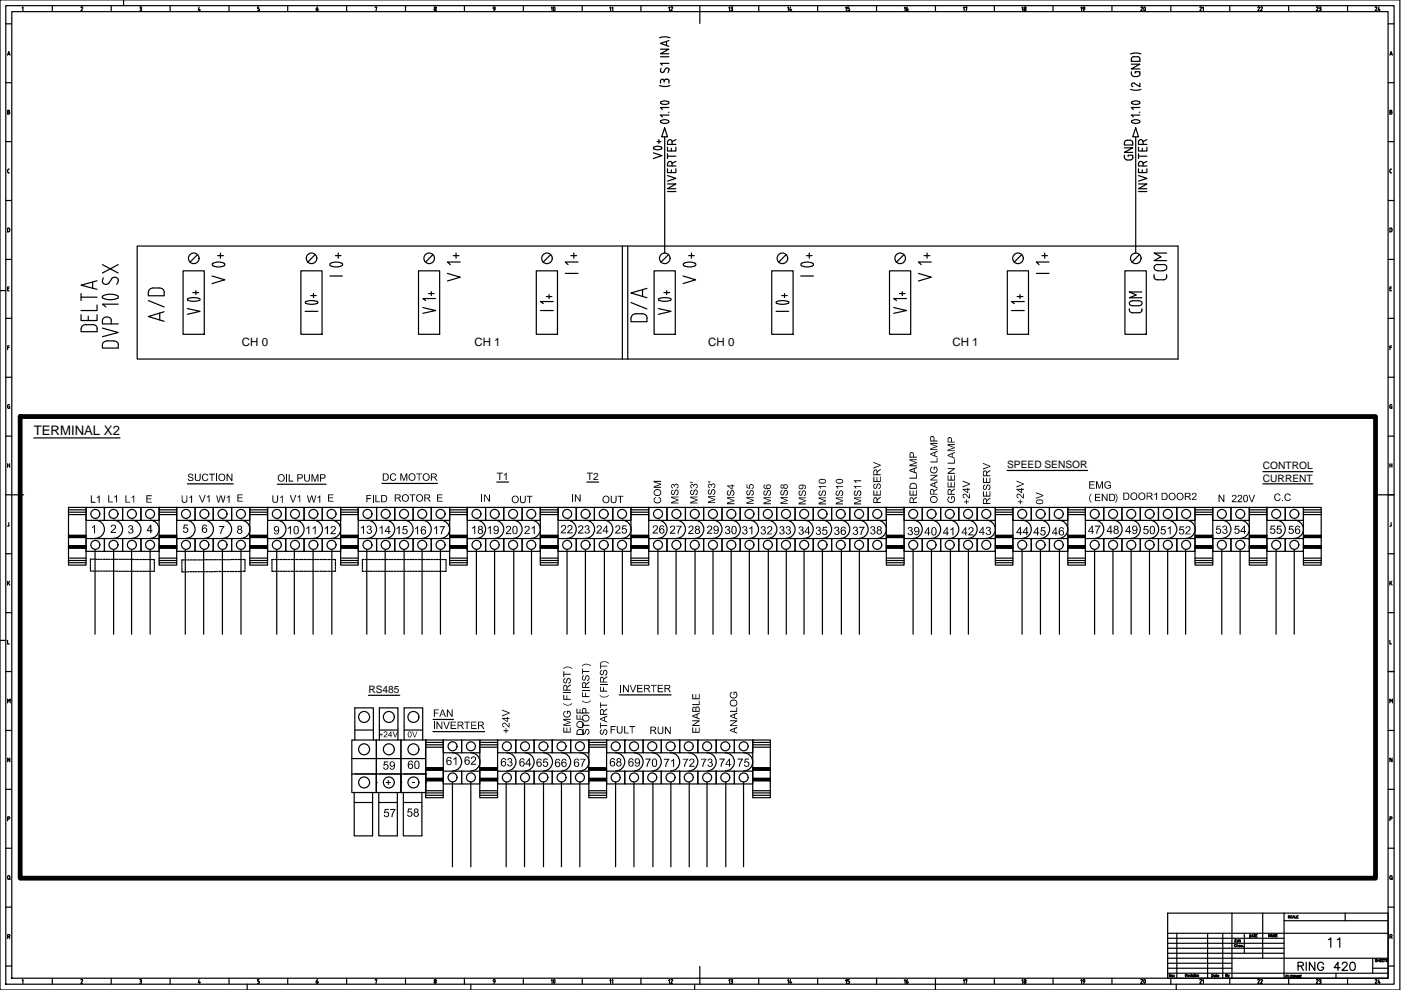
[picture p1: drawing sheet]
<svg xmlns="http://www.w3.org/2000/svg" width="297mm" height="210mm" viewBox="0 0 297 210" stroke-linecap="round" stroke-linejoin="round" font-family="sans-serif">
<defs><g id="words">
<text font-size="7.1" x="21.5" y="71.6" transform="rotate(-90 21.5 71.6)">DELTA</text>
<g font-size="6.6">
<text x="141.8" y="35.6" transform="rotate(-90 141.8 35.6)">V0+</text>
<text x="35.6" y="69.5" transform="rotate(-90 35.6 69.5)">A/D</text>
<text x="137.9" y="69.5" transform="rotate(-90 137.9 69.5)">D/A</text>
</g>
<text font-size="6.2" x="248.4" y="60.7" transform="rotate(-90 248.4 60.7)">COM</text>
<text font-size="5.3" x="280.5" y="202.1">11</text>
<g font-size="4.9">
<text x="240.9" y="35.3" transform="rotate(-90 240.9 35.3)">GND</text>
<text x="274.1" y="207.1">RING 420</text>
</g>
<g font-size="4.4">
<text x="115" y="3.9">10</text>
<text x="240.2" y="3.9">20</text>
<text x="115" y="209.9">10</text>
<text x="240.2" y="209.9">20</text>
</g>
<g font-size="4">
<text x="140.4" y="209.9">12</text>
<text x="190.5" y="209.9">16</text>
<text x="268.5" y="209.9" transform="rotate(-90 268.5 209.9)">22</text>
<text x="293.5" y="209.9" transform="rotate(-90 293.5 209.9)">24</text>
</g>
<g font-size="3.5">
<text x="66" y="3.5">6</text>
<text x="103" y="3.5">9</text>
<text x="128.1" y="3.5">11</text>
<text x="140.4" y="3.5">12</text>
<text x="153.5" y="3.5">13</text>
<text x="165.8" y="3.5">14</text>
<text x="178.2" y="3.5">15</text>
<text x="190.5" y="3.5">16</text>
<text x="203.2" y="3.5">17</text>
<text x="215.5" y="3.5">18</text>
<text x="227.9" y="3.5">19</text>
<text x="256.1" y="3.5" transform="rotate(-90 256.1 3.5)">21</text>
<text x="265.3" y="3.5">22</text>
<text x="280.8" y="3.5" transform="rotate(-90 280.8 3.5)">23</text>
<text x="290.3" y="3.5">24</text>
<text x="130.9" y="209.9" transform="rotate(-90 130.9 209.9)">11</text>
<text x="156.3" y="209.9" transform="rotate(-90 156.3 209.9)">13</text>
<text x="168.6" y="209.9" transform="rotate(-90 168.6 209.9)">14</text>
<text x="181" y="209.9" transform="rotate(-90 181 209.9)">15</text>
<text x="206" y="209.9" transform="rotate(-90 206 209.9)">17</text>
<text x="218.4" y="209.9" transform="rotate(-90 218.4 209.9)">18</text>
<text x="230.7" y="209.9" transform="rotate(-90 230.7 209.9)">19</text>
<text x="256.1" y="209.9" transform="rotate(-90 256.1 209.9)">21</text>
<text x="261.4" y="208.5" transform="rotate(-90 261.4 208.5)">By</text>
<text x="280.8" y="209.9" transform="rotate(-90 280.8 209.9)">23</text>
</g>
<text font-size="2.8" x="7.2" y="92.3">TERMINAL X2</text>
<g font-size="2.4">
<text x="51.3" y="73.3">CH 0</text>
<text x="100.6" y="73.3">CH 1</text>
<text x="150.2" y="73.3">CH 0</text>
<text x="201.9" y="73.3">CH 1</text>
</g>
<g font-size="2.2">
<text x="105.3" y="101.7">T1</text>
<text x="124.4" y="101.7">T2</text>
<text x="213.5" y="99.3">SPEED SENSOR</text>
<text x="267.8" y="99.5">CONTROL</text>
<text x="267.8" y="102.2">CURRENT</text>
<text x="78.1" y="147">RS485</text>
</g>
</g></defs>
<!-- layer: 035 -->
<g fill="none" stroke="#000" stroke-width=".25">
<path d="M0 0h296.8v209.9h-296.8zM26.2 0v1.2M1.2 5.1h1.3M1.2 17.5h1.3M1.6 11.7l.3-.8 .2 .8M1.7 11.5h.4M2.5 2.5h291.8v204.9h-291.8zM4.7 1.7l.2-.2v.8M11.1 1.2v1.3M17.2 1.6l.2-.1 .1 .2M17.5 1.8l-.4 .5h.4M23.6 1.2v1.3"/>
<path d="M29.6 1.5h.2M29.6 2.3h.2M29.7 1.8h.1M29.8 1.5l.2 .1-.2 .2 .2 .2M30 2v.1M30 2.1l-.2 .2M36.1 1.2v1.3M42.2 1.5l-.2 .6h.5M42.3 2v.3M48.6 1.2v1.3M54.6 2.3h.2M54.8 1.8l.2 .2"/>
<path d="M54.9 1.5h-.3v.3h.2M54.9 2l-.1 .3M61 1.2v1.3M73.5 1.2v1.3M79.5 1.6l.4-.1-.2 .8M86 1.2v1.3M92.1 2l.2-.2 .2 .2M92.1 2l.2 .3 .2-.3M98.5 1.2v1.3M111 1.2v1.3M123.4 1.2v1.3M135.9 1.2v1.3"/>
<path d="M148.4 1.2v1.3M160.9 1.2v1.3M173.4 1.2v1.3M185.8 1.2v1.3M198.3 1.2v1.3M210.8 1.2v1.3M223.3 1.2v1.3M235.8 1.2v1.3M248.2 1.2v1.3M260.7 1.2v1.3M273.2 1.2v1.3M285.7 1.2v1.3"/>
<path d="M294.3 5.1h1.2M294.3 17.5h1.2M294.7 11.7l.2-.8 .3 .8M294.8 11.5h.3M1.2 30h1.3M1.6 23.8h.2M1.6 36.1v.4M1.7 36.4l.1 .2M1.8 23.4h-.2v.8h.2M1.8 36.7h.1M1.8 35.9h.1M1.8 23.4l.2 .2-.2 .1 .3 .3-.3 .2"/>
<path d="M1.8 35.9l-.1 .2M294.3 30h1.2M294.7 23.4l.4 .2-.2 .2 .2 .2-.2 .2h-.2zM294.7 36.1l.2 .5M294.7 23.8h.2M294.9 36.7h.1M295 35.9l-.3 .2M1.2 42.5h1.3M1.2 55h1.3M1.8 48.4h-.2v.8h.2M1.8 48.4l.3 .2M2 48.6v.3"/>
<path d="M2.1 48.9l-.3 .2M294.3 42.5h1.2M294.3 55h1.2M295.1 48.9v-.5h-.4v.8h.2M295.1 48.9l-.2 .2M0 61.6h1.2M1.2 67.5h1.3M1.2 80h1.3M1.6 61.2h.3M1.6 73.7h.3M1.9 60.8h-.3v.9h.3M1.9 73.3h-.3v.8"/>
<path d="M294.3 67.5h1.3M294.3 80h1.3M294.7 61.2h.2M294.7 73.7h.3M295 60.8h-.3v.9h.3M295 73.3h-.3v.8M1.2 92.5h1.3M1.6 86.4l.2 .2M1.6 98.7h.4M1.6 98.3v.8M1.8 85.8h.2M1.8 85.8l-.2 .2v.4"/>
<path d="M1.9 86.2h.1v.4h-.2M2 98.3v.8M294.3 92.5h1.3M294.7 98.3v.8M294.7 98.7h.4M294.9 85.8h.2M294.9 85.8l-.2 .2v.4M295 86.2h.1v.4l-.3-.1-.1-.1M295.1 98.3v.8M1.2 104.9h1.3M1.2 117.4h1.3M1.9 110.8v.6"/>
<path d="M1.9 111.4l-.3 .2M294.3 104.9h1.3M294.3 117.4h1.3M294.7 111.6h.1M294.9 110.8v.6M295 111.4l-.2 .2M0 135.8h1.2M1.2 129.9h1.3M1.6 135.8v.7h.4M1.6 123.2v.9M1.8 123.5l.3 .6M2 123.2l-.4 .6"/>
<path d="M294.3 129.9h1.3M294.7 135.8v.7h.3M294.7 123.2v.9M294.9 123.5l.2 .6M295.1 123.2l-.4 .6M1.2 142.4h1.3M1.2 154.9h1.3M1.6 149v-.8l.3 .5 .3-.5v.8M294.3 142.4h1.3M294.3 154.9h1.3M294.7 149v-.8l.2 .5 .3-.5v.8M1.2 167.4h1.3"/>
<path d="M1.2 179.8h1.3M1.6 173.6h.2M1.8 173.2h-.2v.8M1.8 173.2l.3 .2-.3 .2M2.1 160.7v.8l-.5-.8v.8M294.3 167.4h1.3M294.3 179.8h1.3M294.9 173.2h-.2v.8M294.9 173.2h.2v.4h-.4M295.1 160.7v.8l-.4-.8v.8M1.2 192.3h1.3M1.6 186.2v-.3l.2-.3 .3 .3v.3"/>
<path d="M1.6 186.2l.2 .3 .3-.3M1.6 198.6h.3M1.9 198.2h-.3v.8M1.9 198.1l.2 .3-.2 .2 .2 .4M1.9 186.3l.3 .2M247.6 200h24.6M247.6 198.9h24.6M249.5 197.9v9.5M256 197.9v9.5M259.2 197.9v9.5M263.8 197.9v4.2M267.7 193.6v9.6"/>
<path d="M272.2 195.2h22.1M285.2 193.6v1.6M294.3 192.3h1.3M294.7 186.2v-.3l.2-.3 .2 .3v.3M294.7 186.2l.2 .3 .2-.3M294.9 198.2h-.2v.8M294.9 198.1l.2 .1v.3l-.4 .1M295 186.3l.2 .2M295 198.6l.1 .4M1.2 204.8h1.3M4.7 207.9l.2-.2v.8M11.1 207.4v1.3"/>
<path d="M17.2 207.8l.1-.1 .2 .1-.4 .7h.4M23.6 207.4v1.3M29.6 207.7h.2M29.6 208.5h.2M29.7 208h.1M29.8 207.7l.2 .1-.2 .2 .2 .2M30 208.3h.1M30 208.3l-.2 .2M36.1 207.4v1.3M42.2 207.7l-.2 .6h.5M42.3 208.1v.4M48.6 207.4v1.3"/>
<path d="M52.4 208.7v1.2M54.6 208.5h.2M54.8 208l.1 .3M54.9 207.7h-.3v.3h.2M55 208.3l-.2 .2M61 207.4v1.3M67.1 208.3l.1 .2 .2-.2M67.2 208h-.1v.3M67.3 208l.1 .2M67.4 207.7l-.3 .3M67.4 208.3h.1M73.5 207.4v1.3"/>
<path d="M79.5 207.8l.4-.1-.2 .8M86 207.4v1.3M92.1 208.3l.2-.3 .2 .3M92.1 208.3l.2 .2 .2-.2M98.5 207.4v1.3M99.8 208.7v1.2M104.6 207.9v.1M104.6 207.8l.2-.1 .2 .1M104.9 208.1l-.2 .4M104.9 207.9v.2l-.3-.2M111 207.4v1.3M123.4 207.4v1.3"/>
<path d="M135.9 207.4v1.3M147.3 208.7v1.2M148.4 207.4v1.3M160.9 207.4v1.3M173.4 207.4v1.3M185.8 207.4v1.3M198.3 207.4v2.5M210.8 207.4v1.3M223.3 207.4v1.3M235.8 207.4v1.3M247.6 203.2h13.6M247.6 204.2h13.6"/>
<path d="M247.6 205.3h13.6M247.6 202.1h24.6M247.6 201.1h24.6M247.6 206.3h46.7M248.2 207.4v1.3M249.4 208.7v1.2M291 205.3h3.3M294.3 204.8h1.3"/>
<circle cx="92.3" cy="1.6" r=".19"/>
<circle cx="92.3" cy="207.8" r=".19"/>
</g>
<!-- layer: 07 -->
<path d="M1.2 1.2h294.4v207.5h-294.4zM148.4 2.5v2.5M2.5 104.9h2.5M291.8 104.9h2.5M247.6 193.6h46.7v13.8h-46.7zM247.6 197.9h46.7M261.2 193.6v13.8M272.2 193.6v13.8M148.4 204.9v2.5M261.2 203.2h33.1M291 203.2v3.1" fill="none" stroke="#000" stroke-width=".25"/>
<!-- layer: 025 -->
<g fill="none" stroke="#000" stroke-width=".25">
<path d="M261.8 199.5h.2M262.1 199.2h-.3v.5h.3M262.5 199.5h-.2v.2h.2M262.5 199.2v.5M262.7 199.3h.1M262.7 199.4v.3M262.8 199.4h.2M262.9 199.2v.5h.2M265 198.2a.26 .26 0 0 1 .3 .2 .26 .26 0 0 1-.3 .3zM265.4 198.7l.2-.5 .2 .5M265.4 198.5h.3M265.8 198.2h.3"/>
<path d="M266 198.2v.5M266.2 198.4h.2M266.6 198.2h-.4v.5h.4M269.3 198.1v.5l-.3-.5v.5M269.5 198.6l.1-.5 .2 .5M269.5 198.5h.2M270 198.6v-.5l.1 .5 .2-.5v.5M270.5 198.4h.2M270.8 198.1h-.3v.5h.3M273.5 194.2h-.3l-.1 .1 .4 .3h-.4M273.9 194.3v-.1a.23 .23 0 0 0-.3 .2 .23 .23 0 0 0 .3 .2v-.1M274.1 194.7l.1-.5 .2 .5"/>
<path d="M274.1 194.5h.3M274.5 194.2v.5h.3M275 194.4h.1M275.3 194.2h-.3v.5h.3M248.2 206.6v.5l-.3-.5v.5M248.9 206.8h.1M248.9 207.1h.1M251.3 206.8h.3v-.2h-.3v.5M251.5 206.8l.2 .3M251.8 206.9h.3v-.2a.17 .17 0 0 0-.3 .1 .17 .17 0 0 0 .1 .2 .17 .17 0 0 0 .2 0M262.1 200.4l-.1-.1a.21 .21 0 0 0-.3 .1 .21 .21 0 0 0 .1 .3 .21 .21 0 0 0 .3-.1M262.3 200.5l.2-.1v.4"/>
<path d="M262.3 200.3v.5M262.7 200.5h.2a.18 .18 0 0 0-.3 0 .18 .18 0 0 0 .2 .3l.2-.1M263.4 200.5a.17 .17 0 0 0-.2-.1 .17 .17 0 0 0 0 .3 .17 .17 0 0 0 .2 0M263.6 200.7h.1M291.9 203.5h-.3l.3 .3h-.3M292.1 203.4v.5M292.1 203.6h.3M292.4 203.4v.5M292.6 203.6h.2M292.9 203.4h-.3v.5h.3M293.1 203.6h.1M293.4 203.4h-.3v.5h.3"/>
<path d="M293.5 203.4h.3M293.6 203.4v.5M294.2 203.5h-.3l.3 .3h-.3"/>
<circle cx="248.6" cy="206.9" r=".17"/>
</g>
<!-- layer: SYMS -->
<g fill="none" stroke="#000" stroke-width=".25">
<path d="M38.8 57.4h4.5v13.5h-4.5zM41.9 54l-1.6 1.6M63.8 57.4h4.5v13.5h-4.5zM66.8 54l-1.6 1.6M88.7 57.4h4.5v13.5h-4.5zM91.8 54l-1.6 1.6M113.7 57.4h4.5v13.5h-4.5zM116.8 54l-1.7 1.6M138.7 57.4h4.5v13.5h-4.5zM141.7 54l-1.6 1.6M163.6 57.4h4.5v13.5h-4.5zM166.7 54l-1.6 1.6"/>
<path d="M188.6 57.4h4.5v13.5h-4.5zM191.6 54l-1.6 1.6M213.6 57.4h4.5v13.5h-4.5zM216.6 54l-1.6 1.6M238.5 57.4h4.5v13.5h-4.5zM241.6 54l-1.6 1.6M249.8 52.2h-220.7v23.9h220.7"/>
<circle cx="41.1" cy="54.8" r="1.12"/>
<circle cx="66.1" cy="54.8" r="1.12"/>
<circle cx="91" cy="54.8" r="1.12"/>
<circle cx="116" cy="54.8" r="1.12"/>
<circle cx="140.9" cy="54.8" r="1.12"/>
<circle cx="165.9" cy="54.8" r="1.12"/>
<circle cx="190.9" cy="54.8" r="1.12"/>
<circle cx="215.8" cy="54.8" r="1.12"/>
<circle cx="240.8" cy="54.8" r="1.12"/>
</g>
<!-- layer: 0 -->
<g fill="none" stroke="#000" stroke-width=".25">
<path d="M240.8 27.1l.6 1.9h-1.2zM132 52.2v23.9M133.1 52.2v23.9M249.8 52.2v23.9M7.2 92.9h18.2M213.5 99.8h17.1M18.2 107.6h3.9v2.7h-3.9zM18.2 114.2h3.9v2.7h-3.9zM20.2 110.3a1.93 1.93 0 0 1 1.9 1.9 1.93 1.93 0 0 1-1.9 1.9M22.1 107.6h3.9v2.7h-3.9zM22.1 114.2h3.9v2.7h-3.9zM24.1 110.3a1.93 1.93 0 0 1 1.9 1.9 1.93 1.93 0 0 1-1.9 1.9"/>
<path d="M26 107.6h3.9v2.7h-3.9zM26 114.2h3.9v2.7h-3.9zM28 110.3a1.93 1.93 0 0 1 1.9 1.9 1.93 1.93 0 0 1-1.9 1.9M29.9 107.6h3.8v2.7h-3.8zM29.9 114.2h3.8v2.7h-3.8zM31.8 110.3a1.93 1.93 0 0 1 1.9 1.9 1.93 1.93 0 0 1-1.9 1.9M37.5 107.6h3.9v2.7h-3.9zM37.5 114.2h3.9v2.7h-3.9zM39.4 110.3a1.93 1.93 0 0 1 2 1.9 1.93 1.93 0 0 1-2 1.9M39.7 102.6h9.7M41.4 107.6h3.8v2.7h-3.8zM41.4 114.2h3.8v2.7h-3.8z"/>
<path d="M43.3 110.3a1.93 1.93 0 0 1 2 1.9 1.93 1.93 0 0 1-2 1.9M45.2 107.6h3.9v2.7h-3.9zM45.2 114.2h3.9v2.7h-3.9zM47.2 110.3a1.93 1.93 0 0 1 1.9 1.9 1.93 1.93 0 0 1-1.9 1.9M49.1 107.6h3.9v2.7h-3.9zM49.1 114.2h3.9v2.7h-3.9zM51.1 110.3a1.93 1.93 0 0 1 1.9 1.9 1.93 1.93 0 0 1-1.9 1.9M56.7 107.6h3.9v2.7h-3.9zM56.7 114.2h3.9v2.7h-3.9zM58.7 110.3a1.93 1.93 0 0 1 1.9 1.9 1.93 1.93 0 0 1-1.9 1.9M58.8 102.7h10.3M60.6 107.6h3.9v2.7h-3.9z"/>
<path d="M60.6 114.2h3.9v2.7h-3.9zM62.5 110.3a1.93 1.93 0 0 1 2 1.9 1.93 1.93 0 0 1-2 1.9M64.5 107.6h3.8v2.7h-3.8zM64.5 114.2h3.8v2.7h-3.8zM66.4 110.3a1.93 1.93 0 0 1 2 1.9 1.93 1.93 0 0 1-2 1.9M68.3 107.6h3.9v2.7h-3.9zM68.3 114.2h3.9v2.7h-3.9zM70.3 110.3a1.93 1.93 0 0 1 1.9 1.9 1.93 1.93 0 0 1-1.9 1.9M75.9 107.6h3.9v2.7h-3.9zM75.9 114.2h3.9v2.7h-3.9zM77.9 110.3a1.93 1.93 0 0 1 1.9 1.9 1.93 1.93 0 0 1-1.9 1.9M79.8 107.6h3.9v2.7h-3.9z"/>
<path d="M79.8 114.2h3.9v2.7h-3.9zM81 102.5h11.8M81.8 110.3a1.93 1.93 0 0 1 1.9 1.9 1.93 1.93 0 0 1-1.9 1.9M83.7 107.6h3.9v2.7h-3.9zM83.7 114.2h3.9v2.7h-3.9zM85.7 110.3a1.93 1.93 0 0 1 1.9 1.9 1.93 1.93 0 0 1-1.9 1.9M87.6 107.6h3.8v2.7h-3.8zM87.6 114.2h3.8v2.7h-3.8zM89.5 110.3a1.93 1.93 0 0 1 1.9 1.9 1.93 1.93 0 0 1-1.9 1.9M91.4 107.6h3.9v2.7h-3.9zM91.4 114.2h3.9v2.7h-3.9zM93.4 110.3a1.93 1.93 0 0 1 1.9 1.9 1.93 1.93 0 0 1-1.9 1.9"/>
<path d="M99.1 107.6h3.9v2.7h-3.9zM99.1 114.2h3.9v2.7h-3.9zM101 110.3a1.93 1.93 0 0 1 2 1.9 1.93 1.93 0 0 1-2 1.9M103 107.6h3.8v2.7h-3.8zM103 114.2h3.8v2.7h-3.8zM104.9 110.3a1.93 1.93 0 0 1 1.9 1.9 1.93 1.93 0 0 1-1.9 1.9M105.3 102.2h2.5M106.8 107.6h3.9v2.7h-3.9zM106.8 114.2h3.9v2.7h-3.9zM108.8 110.3a1.93 1.93 0 0 1 1.9 1.9 1.93 1.93 0 0 1-1.9 1.9M110.7 107.6h3.9v2.7h-3.9zM110.7 114.2h3.9v2.7h-3.9z"/>
<path d="M112.6 110.3a1.93 1.93 0 0 1 2 1.9 1.93 1.93 0 0 1-2 1.9M118.3 107.6h3.9v2.7h-3.9zM118.3 114.2h3.9v2.7h-3.9zM120.2 110.3a1.93 1.93 0 0 1 2 1.9 1.93 1.93 0 0 1-2 1.9M122.2 107.6h3.8v2.7h-3.8zM122.2 114.2h3.8v2.7h-3.8zM124.1 110.3a1.93 1.93 0 0 1 2 1.9 1.93 1.93 0 0 1-2 1.9M124.4 102.2h2.5M126 107.6h3.9v2.7h-3.9zM126 114.2h3.9v2.7h-3.9zM128 110.3a1.93 1.93 0 0 1 1.9 1.9 1.93 1.93 0 0 1-1.9 1.9M129.9 107.6h3.9v2.7h-3.9z"/>
<path d="M129.9 114.2h3.9v2.7h-3.9zM131.9 110.3a1.93 1.93 0 0 1 1.9 1.9 1.93 1.93 0 0 1-1.9 1.9M137.5 107.6h3.9v2.7h-3.9zM137.5 114.2h3.9v2.7h-3.9zM139.5 110.3a1.93 1.93 0 0 1 1.9 1.9 1.93 1.93 0 0 1-1.9 1.9M141.4 107.6h3.9v2.7h-3.9zM141.4 114.2h3.9v2.7h-3.9zM143.4 110.3a1.93 1.93 0 0 1 1.9 1.9 1.93 1.93 0 0 1-1.9 1.9M145.3 107.6h3.9v2.7h-3.9zM145.3 114.2h3.9v2.7h-3.9zM147.3 110.3a1.93 1.93 0 0 1 1.9 1.9 1.93 1.93 0 0 1-1.9 1.9M149.2 107.6h3.9v2.7h-3.9z"/>
<path d="M149.2 114.2h3.9v2.7h-3.9zM151.2 110.3a1.93 1.93 0 0 1 1.9 1.9 1.93 1.93 0 0 1-1.9 1.9M153.1 107.6h3.8v2.7h-3.8zM153.1 114.2h3.8v2.7h-3.8zM155 110.3a1.93 1.93 0 0 1 2 1.9 1.93 1.93 0 0 1-2 1.9M156.9 107.6h3.9v2.7h-3.9zM156.9 114.2h3.9v2.7h-3.9zM158.9 110.3a1.93 1.93 0 0 1 1.9 1.9 1.93 1.93 0 0 1-1.9 1.9M160.8 107.6h3.9v2.7h-3.9zM160.8 114.2h3.9v2.7h-3.9zM162.8 110.3a1.93 1.93 0 0 1 1.9 1.9 1.93 1.93 0 0 1-1.9 1.9M164.7 107.6h3.9v2.7h-3.9z"/>
<path d="M164.7 114.2h3.9v2.7h-3.9zM166.6 110.3a1.93 1.93 0 0 1 2 1.9 1.93 1.93 0 0 1-2 1.9M168.6 107.6h3.8v2.7h-3.8zM168.6 114.2h3.8v2.7h-3.8zM170.5 110.3a1.93 1.93 0 0 1 1.9 1.9 1.93 1.93 0 0 1-1.9 1.9M172.4 107.6h3.9v2.7h-3.9zM172.4 114.2h3.9v2.7h-3.9zM174.4 110.3a1.93 1.93 0 0 1 1.9 1.9 1.93 1.93 0 0 1-1.9 1.9M176.3 107.6h3.9v2.7h-3.9zM176.3 114.2h3.9v2.7h-3.9zM178.2 110.3a1.93 1.93 0 0 1 2 1.9 1.93 1.93 0 0 1-2 1.9M180.2 107.6h3.9v2.7h-3.9z"/>
<path d="M180.2 114.2h3.9v2.7h-3.9zM182.1 110.3a1.93 1.93 0 0 1 2 1.9 1.93 1.93 0 0 1-2 1.9M184.1 107.6h3.8v2.7h-3.8zM184.1 114.2h3.8v2.7h-3.8zM186 110.3a1.93 1.93 0 0 1 1.9 1.9 1.93 1.93 0 0 1-1.9 1.9M191.7 107.6h3.8v2.7h-3.8zM191.7 114.2h3.8v2.7h-3.8zM193.6 110.3a1.93 1.93 0 0 1 1.9 1.9 1.93 1.93 0 0 1-1.9 1.9M195.5 107.6h3.9v2.7h-3.9zM195.5 114.2h3.9v2.7h-3.9zM197.5 110.3a1.93 1.93 0 0 1 1.9 1.9 1.93 1.93 0 0 1-1.9 1.9M199.4 107.6h3.9v2.7h-3.9z"/>
<path d="M199.4 114.2h3.9v2.7h-3.9zM201.4 110.3a1.93 1.93 0 0 1 1.9 1.9 1.93 1.93 0 0 1-1.9 1.9M203.3 107.6h3.9v2.7h-3.9zM203.3 114.2h3.9v2.7h-3.9zM205.3 110.3a1.93 1.93 0 0 1 1.9 1.9 1.93 1.93 0 0 1-1.9 1.9M207.2 107.6h3.8v2.7h-3.8zM207.2 114.2h3.8v2.7h-3.8zM209.1 110.3a1.93 1.93 0 0 1 1.9 1.9 1.93 1.93 0 0 1-1.9 1.9M214.8 107.6h3.9v2.7h-3.9zM214.8 114.2h3.9v2.7h-3.9zM216.7 110.3a1.93 1.93 0 0 1 2 1.9 1.93 1.93 0 0 1-2 1.9M218.7 107.6h3.8v2.7h-3.8z"/>
<path d="M218.7 114.2h3.8v2.7h-3.8zM220.6 110.3a1.93 1.93 0 0 1 1.9 1.9 1.93 1.93 0 0 1-1.9 1.9M222.5 107.6h3.9v2.7h-3.9zM222.5 114.2h3.9v2.7h-3.9zM224.5 110.3a1.93 1.93 0 0 1 1.9 1.9 1.93 1.93 0 0 1-1.9 1.9M230.1 107.6h3.9v2.7h-3.9zM230.1 114.2h3.9v2.7h-3.9zM232.1 110.3a1.93 1.93 0 0 1 1.9 1.9 1.93 1.93 0 0 1-1.9 1.9M234 107.6h3.9v2.7h-3.9zM234 114.2h3.9v2.7h-3.9zM236 110.3a1.93 1.93 0 0 1 1.9 1.9 1.93 1.93 0 0 1-1.9 1.9M237.9 107.6h3.9v2.7h-3.9z"/>
<path d="M237.9 114.2h3.9v2.7h-3.9zM239.8 110.3a1.93 1.93 0 0 1 2 1.9 1.93 1.93 0 0 1-2 1.9M241.8 107.6h3.8v2.7h-3.8zM241.8 114.2h3.8v2.7h-3.8zM243.7 110.3a1.93 1.93 0 0 1 2 1.9 1.93 1.93 0 0 1-2 1.9M245.6 107.6h3.9v2.7h-3.9zM245.6 114.2h3.9v2.7h-3.9zM247.6 110.3a1.93 1.93 0 0 1 1.9 1.9 1.93 1.93 0 0 1-1.9 1.9M249.5 107.6h3.9v2.7h-3.9zM249.5 114.2h3.9v2.7h-3.9zM251.5 110.3a1.93 1.93 0 0 1 1.9 1.9 1.93 1.93 0 0 1-1.9 1.9M257.1 107.6h3.9v2.7h-3.9z"/>
<path d="M257.1 114.2h3.9v2.7h-3.9zM259.1 110.3a1.93 1.93 0 0 1 1.9 1.9 1.93 1.93 0 0 1-1.9 1.9M261 107.6h3.9v2.7h-3.9zM261 114.2h3.9v2.7h-3.9zM263 110.3a1.93 1.93 0 0 1 1.9 1.9 1.93 1.93 0 0 1-1.9 1.9M267.8 102.6h10.5M267.8 100h10.5M268.6 107.6h3.9v2.7h-3.9zM268.6 114.2h3.9v2.7h-3.9zM270.6 110.3a1.93 1.93 0 0 1 1.9 1.9 1.93 1.93 0 0 1-1.9 1.9M272.5 107.6h3.9v2.7h-3.9zM272.5 114.2h3.9v2.7h-3.9z"/>
<path d="M274.4 110.3a1.93 1.93 0 0 1 2 1.9 1.93 1.93 0 0 1-2 1.9M74.6 156.9h5.2v3.9h-5.2zM75.2 156.9v-6.8h4v6.8M75.2 154.8h4M78.1 147.4h6.7M79.8 156.9h5.2v3.9h-5.2zM80.4 156.9v-6.8h4v6.8M80.4 154.8h4M85 156.9h5.3v3.9h-5.3zM85.7 156.9v-6.8h3.9v6.8M85.7 154.8h3.9M91.8 155.1h10.9"/>
<path d="M91.8 152.5h4.3M94 156.9h3.9v2.7h-3.9zM95.9 159.6a1.93 1.93 0 0 1 2 1.9 1.93 1.93 0 0 1-2 2M97.9 156.9h3.8v2.7h-3.8zM99.8 159.6a1.93 1.93 0 0 1 2 1.9 1.93 1.93 0 0 1-2 2M105.5 156.9h3.8v2.7h-3.8zM107.5 159.6a1.93 1.93 0 0 1 1.9 1.9 1.93 1.93 0 0 1-1.9 2M109.3 156.9h3.9v2.7h-3.9zM111.3 159.6a1.93 1.93 0 0 1 1.9 1.9 1.93 1.93 0 0 1-1.9 2M113.2 156.9h3.9v2.7h-3.9zM115.2 159.6a1.93 1.93 0 0 1 1.9 1.9 1.93 1.93 0 0 1-1.9 2M117.1 156.9h3.9v2.7h-3.9z"/>
<path d="M119.1 159.6a1.93 1.93 0 0 1 1.9 1.9 1.93 1.93 0 0 1-1.9 2M121 156.9h3.8v2.7h-3.8zM123 159.6a1.93 1.93 0 0 1 1.9 1.9 1.93 1.93 0 0 1-1.9 2M128.6 156.9h3.9v2.7h-3.9zM130.5 159.6a1.93 1.93 0 0 1 2 1.9 1.93 1.93 0 0 1-2 2M131.3 147.3h11M132.5 156.9h3.9v2.7h-3.9zM134.4 159.6a1.93 1.93 0 0 1 2 1.9 1.93 1.93 0 0 1-2 2M136.4 156.9h3.8v2.7h-3.8zM138.3 159.6a1.93 1.93 0 0 1 1.9 1.9 1.93 1.93 0 0 1-1.9 2M140.2 156.9h3.9v2.7h-3.9zM142.2 159.6a1.93 1.93 0 0 1 1.9 1.9 1.93 1.93 0 0 1-1.9 2"/>
<path d="M144.1 156.9h3.9v2.7h-3.9zM146 159.6a1.93 1.93 0 0 1 2 1.9 1.93 1.93 0 0 1-2 2M148 156.9h3.8v2.7h-3.8zM149.9 159.6a1.93 1.93 0 0 1 1.9 1.9 1.93 1.93 0 0 1-1.9 2M151.8 156.9h3.9v2.7h-3.9zM153.8 159.6a1.93 1.93 0 0 1 1.9 1.9 1.93 1.93 0 0 1-1.9 2M155.7 156.9h3.9v2.7h-3.9zM157.7 159.6a1.93 1.93 0 0 1 1.9 1.9 1.93 1.93 0 0 1-1.9 2M74.6 164.1h5.2v3.9h-5.2zM74.6 160.8v3.3M75.1 168.1v9.1h3.9v-9.1M75.1 170.2h3.9"/>
<path d="M75.2 164.1h4.6v3.6M79.8 164.1h.1M79.8 164.1h5.2v3.9h-5.2zM79.8 160.8v3.3M80.3 168.1v9.1h3.9v-9.1M80.3 170.2h3.9M80.4 164.1h4.6v3.6M85 164.1h.1M85 164.1h5.3v3.9h-5.3zM85 160.8v3.3M85.5 168.1v9.1h4v-9.1M85.5 170.2h4"/>
<path d="M85.7 164.1h4.6v3.6M90.3 164.1h.1M90.3 160.8v3.3M94 163.5h3.9v2.7h-3.9zM97.9 163.5h3.8v2.7h-3.8zM105.5 163.5h3.8v2.7h-3.8zM109.3 163.5h3.9v2.7h-3.9zM113.2 163.5h3.9v2.7h-3.9zM117.1 163.5h3.9v2.7h-3.9zM121 163.5h3.8v2.7h-3.8zM128.6 163.5h3.9v2.7h-3.9zM132.5 163.5h3.9v2.7h-3.9z"/>
<path d="M136.4 163.5h3.8v2.7h-3.8zM140.2 163.5h3.9v2.7h-3.9zM144.1 163.5h3.9v2.7h-3.9zM148 163.5h3.8v2.7h-3.8zM151.8 163.5h3.9v2.7h-3.9zM155.7 163.5h3.9v2.7h-3.9z"/>
<circle cx="20.2" cy="109" r=".95"/>
<circle cx="20.2" cy="115.5" r=".95"/>
<circle cx="24.1" cy="115.5" r=".95"/>
<circle cx="24.1" cy="109" r=".95"/>
<circle cx="28" cy="115.5" r=".95"/>
<circle cx="28" cy="109" r=".95"/>
<circle cx="31.8" cy="115.5" r=".95"/>
<circle cx="31.8" cy="109" r=".95"/>
<circle cx="39.4" cy="115.5" r=".95"/>
<circle cx="39.4" cy="109" r=".95"/>
<circle cx="43.3" cy="109" r=".95"/>
<circle cx="43.3" cy="115.5" r=".95"/>
<circle cx="47.2" cy="109" r=".95"/>
<circle cx="47.2" cy="115.5" r=".95"/>
<circle cx="51.1" cy="109" r=".95"/>
<circle cx="51.1" cy="115.5" r=".95"/>
<circle cx="58.7" cy="115.5" r=".95"/>
<circle cx="58.7" cy="109" r=".95"/>
<circle cx="62.5" cy="109" r=".95"/>
<circle cx="62.5" cy="115.5" r=".95"/>
<circle cx="66.4" cy="115.5" r=".95"/>
<circle cx="66.4" cy="109" r=".95"/>
<circle cx="70.3" cy="109" r=".95"/>
<circle cx="70.3" cy="115.5" r=".95"/>
<circle cx="77.9" cy="109" r=".95"/>
<circle cx="77.9" cy="115.5" r=".95"/>
<circle cx="81.8" cy="109" r=".95"/>
<circle cx="81.8" cy="115.5" r=".95"/>
<circle cx="85.7" cy="115.5" r=".95"/>
<circle cx="85.7" cy="109" r=".95"/>
<circle cx="89.5" cy="109" r=".95"/>
<circle cx="89.5" cy="115.5" r=".95"/>
<circle cx="93.4" cy="109" r=".95"/>
<circle cx="93.4" cy="115.5" r=".95"/>
<circle cx="101" cy="109" r=".95"/>
<circle cx="101" cy="115.5" r=".95"/>
<circle cx="104.9" cy="109" r=".95"/>
<circle cx="104.9" cy="115.5" r=".95"/>
<circle cx="108.8" cy="109" r=".95"/>
<circle cx="108.8" cy="115.5" r=".95"/>
<circle cx="112.6" cy="109" r=".95"/>
<circle cx="112.6" cy="115.5" r=".95"/>
<circle cx="120.2" cy="109" r=".95"/>
<circle cx="120.2" cy="115.5" r=".95"/>
<circle cx="124.1" cy="115.5" r=".95"/>
<circle cx="124.1" cy="109" r=".95"/>
<circle cx="128" cy="115.5" r=".95"/>
<circle cx="128" cy="109" r=".95"/>
<circle cx="131.9" cy="109" r=".95"/>
<circle cx="131.9" cy="115.5" r=".95"/>
<circle cx="139.5" cy="109" r=".95"/>
<circle cx="139.5" cy="115.5" r=".95"/>
<circle cx="143.4" cy="109" r=".95"/>
<circle cx="143.4" cy="115.5" r=".95"/>
<circle cx="147.3" cy="109" r=".95"/>
<circle cx="147.3" cy="115.5" r=".95"/>
<circle cx="151.2" cy="109" r=".95"/>
<circle cx="151.2" cy="115.5" r=".95"/>
<circle cx="155" cy="115.5" r=".95"/>
<circle cx="155" cy="109" r=".95"/>
<circle cx="158.9" cy="115.5" r=".95"/>
<circle cx="158.9" cy="109" r=".95"/>
<circle cx="162.8" cy="115.5" r=".95"/>
<circle cx="162.8" cy="109" r=".95"/>
<circle cx="166.6" cy="115.5" r=".95"/>
<circle cx="166.6" cy="109" r=".95"/>
<circle cx="170.5" cy="109" r=".95"/>
<circle cx="170.5" cy="115.5" r=".95"/>
<circle cx="174.4" cy="109" r=".95"/>
<circle cx="174.4" cy="115.5" r=".95"/>
<circle cx="178.2" cy="109" r=".95"/>
<circle cx="178.2" cy="115.5" r=".95"/>
<circle cx="182.1" cy="109" r=".95"/>
<circle cx="182.1" cy="115.5" r=".95"/>
<circle cx="186" cy="109" r=".95"/>
<circle cx="186" cy="115.5" r=".95"/>
<circle cx="193.6" cy="109" r=".95"/>
<circle cx="193.6" cy="115.5" r=".95"/>
<circle cx="197.5" cy="109" r=".95"/>
<circle cx="197.5" cy="115.5" r=".95"/>
<circle cx="201.4" cy="115.5" r=".95"/>
<circle cx="201.4" cy="109" r=".95"/>
<circle cx="205.3" cy="109" r=".95"/>
<circle cx="205.3" cy="115.5" r=".95"/>
<circle cx="209.1" cy="115.5" r=".95"/>
<circle cx="209.1" cy="109" r=".95"/>
<circle cx="216.7" cy="109" r=".95"/>
<circle cx="216.7" cy="115.5" r=".95"/>
<circle cx="220.6" cy="115.5" r=".95"/>
<circle cx="220.6" cy="109" r=".95"/>
<circle cx="224.5" cy="115.5" r=".95"/>
<circle cx="224.5" cy="109" r=".95"/>
<circle cx="232.1" cy="115.5" r=".95"/>
<circle cx="232.1" cy="109" r=".95"/>
<circle cx="236" cy="109" r=".95"/>
<circle cx="236" cy="115.5" r=".95"/>
<circle cx="239.8" cy="109" r=".95"/>
<circle cx="239.8" cy="115.5" r=".95"/>
<circle cx="243.7" cy="115.5" r=".95"/>
<circle cx="243.7" cy="109" r=".95"/>
<circle cx="247.6" cy="115.5" r=".95"/>
<circle cx="247.6" cy="109" r=".95"/>
<circle cx="251.5" cy="109" r=".95"/>
<circle cx="251.5" cy="115.5" r=".95"/>
<circle cx="259.1" cy="109" r=".95"/>
<circle cx="259.1" cy="115.5" r=".95"/>
<circle cx="263" cy="115.5" r=".95"/>
<circle cx="263" cy="109" r=".95"/>
<circle cx="270.6" cy="115.5" r=".95"/>
<circle cx="270.6" cy="109" r=".95"/>
<circle cx="274.4" cy="115.5" r=".95"/>
<circle cx="274.4" cy="109" r=".95"/>
<circle cx="77.2" cy="152" r="1.16"/>
<circle cx="77.2" cy="158.9" r="1.16"/>
<circle cx="82.4" cy="152" r="1.16"/>
<circle cx="82.4" cy="158.9" r="1.16"/>
<circle cx="87.7" cy="152" r="1.16"/>
<circle cx="87.7" cy="158.9" r="1.16"/>
<circle cx="95.9" cy="158.2" r=".95"/>
<circle cx="99.8" cy="158.2" r=".95"/>
<circle cx="107.5" cy="158.2" r=".95"/>
<circle cx="111.3" cy="158.2" r=".95"/>
<circle cx="115.2" cy="158.2" r=".95"/>
<circle cx="119.1" cy="158.2" r=".95"/>
<circle cx="123" cy="158.2" r=".95"/>
<circle cx="130.5" cy="158.2" r=".95"/>
<circle cx="134.4" cy="158.2" r=".95"/>
<circle cx="138.3" cy="158.2" r=".95"/>
<circle cx="142.2" cy="158.2" r=".95"/>
<circle cx="146" cy="158.2" r=".95"/>
<circle cx="149.9" cy="158.2" r=".95"/>
<circle cx="153.8" cy="158.2" r=".95"/>
<circle cx="157.7" cy="158.2" r=".95"/>
<circle cx="77.2" cy="165.9" r="1.16"/>
<circle cx="82.4" cy="165.9" r="1.16"/>
<circle cx="87.7" cy="165.9" r="1.16"/>
<circle cx="95.9" cy="164.8" r=".95"/>
<circle cx="99.8" cy="164.8" r=".95"/>
<circle cx="107.5" cy="164.8" r=".95"/>
<circle cx="111.3" cy="164.8" r=".95"/>
<circle cx="115.2" cy="164.8" r=".95"/>
<circle cx="119.1" cy="164.8" r=".95"/>
<circle cx="123" cy="164.8" r=".95"/>
<circle cx="130.5" cy="164.8" r=".95"/>
<circle cx="134.4" cy="164.8" r=".95"/>
<circle cx="138.3" cy="164.8" r=".95"/>
<circle cx="142.2" cy="164.8" r=".95"/>
<circle cx="146" cy="164.8" r=".95"/>
<circle cx="149.9" cy="164.8" r=".95"/>
<circle cx="153.8" cy="164.8" r=".95"/>
<circle cx="157.7" cy="164.8" r=".95"/>
</g>
<!-- layer: TERMS -->
<g fill="none" stroke="#000" stroke-width=".25">
<path d="M45 58.5l2.7 .8-2.7 .8M45.1 55.8a2.5 2.5 0 0 1 2.5 .1l-.1 .4a2.5 2.5 0 0 1-2.5-.1zM46.1 54.2h1.3M46.7 53.7v1.1M69.9 58.5h2.7M71.1 54.2h1.2M71.7 53.7v1.1M72.5 55.8a2.5 2.5 0 0 0-2.5 .1l.1 .4a2.77 2.77 0 0 0 2.4 0M72.5 55.8l.1 .3-.1 .2M94.9 58l2.7 .8-2.7 .8M96.1 54.2h1.2M96.7 53.7v1.1"/>
<path d="M97.6 55.6h-2.7l.6 .5M119.8 58h2.8M121 54.2h1.3M121.7 53.7v1.1M122.6 55.6h-2.8l.6 .5M144.8 58.5l2.7 .8-2.7 .8M145 55.8a2.5 2.5 0 0 1 2.5 .1l-.1 .4a2.5 2.5 0 0 1-2.5-.1zM146 54.2h1.2M146.6 53.7v1.1M169.8 58.5h2.7M169.9 55.8a2.5 2.5 0 0 1 2.5 .1l-.1 .4a2.5 2.5 0 0 1-2.5-.1zM171 54.2h1.2"/>
<path d="M171.6 53.7v1.1M194.7 58l2.7 .8-2.7 .8M195.9 54.2h1.2M196.6 53.7v1.1M197.4 55.6h-2.7l.6 .5M219.7 58h2.7M220.9 54.2h1.2M221.5 53.7v1.1M222.4 55.6h-2.7l.6 .5"/>
</g>
<!-- layer: TAGS -->
<g fill="none" stroke="#000" stroke-width=".25">
<path d="M39.7 65.4l2.7 .6-2.7 .6M39.8 63.4l1.5-.3 1 .2 .1 .2a2.39 2.39 0 0 1-2.6 0zM40.9 62h1.2M41.5 61.6v.9M64.7 66h2.7M64.9 64.3l.9 .2 1.5-.2M64.9 64.3l-.1-.3a2.64 2.64 0 0 1 2.6 .1l-.2 .2M65.9 62.7h1.2M66.5 62.2v.9M89.7 65.2l2.6 .6-2.6 .6M90.8 62.2h1.2M91.4 61.8v.9"/>
<path d="M92.3 63.3h-2.6l.6 .4M114.6 65.8h2.7M115.8 62.9h1.2M116.4 62.5v.8M117.3 63.9h-2.7l.6 .5M139.6 65.4l2.7 .6-2.7 .6M139.8 63.3l1.4-.2 .9 .2 .2 .2-.2 .2-.9 .2-1.4-.2M140.8 62h1.2M141.4 61.6v.9M164.5 66h2.7M164.7 64.3l.9 .2 1.5-.2M165.7 62.7h1.2"/>
<path d="M166.3 62.2v.9M167.1 63.9l-1-.2-.9 .1-.6 .2 .1 .3M167.1 63.9l.2 .2-.2 .2M189.5 65.2l2.7 .6-2.7 .6M190.7 62.2h1.2M191.3 61.8v.9M192.2 63.3h-2.7l.6 .4M214.5 65.8h2.7M215.6 62.9h1.3M216.2 62.5v.8M217.2 63.9h-2.7l.6 .5M239.4 65.5v.3"/>
<path d="M239.7 63.9a3.3 3.3 0 0 1 2-.1 .49 .49 0 0 1 .4 .5 .49 .49 0 0 1-.4 .5 3.3 3.3 0 0 1-2-.1 .43 .43 0 0 1 0-.8zM242.1 65.5a.63 .63 0 0 1-.7 .8l-1.6-.1-.3-.4M242.1 61.9h-2.7l1.5 .6-1.5 .6h2.7"/>
</g>
<!-- layer: MISC -->
<path d="M21.7 56.1l3.4 1.8M23.7 59.1l.3-.3a.77 .77 0 0 1 1.1 .6M25.1 56.1l-3.4 1.8M25.1 59.4l-.4 .9M21.7 73.1v.7h3.4v-.7M21.7 69.6l3.4 .9-3.4 .9M21.7 68v.7h3.4M21.9 63.3l1.5 .3 1.5-.3M21.9 62.7l1.5-.3 1.5 .3M22.7 72.3h1.4a.95 .95 0 0 1 1 .8M24.9 62.7l.2 .3-.2 .3M25.1 64.5h-3.4l.7 .6" fill="none" stroke="#000" stroke-width=".25"/>
<g fill="none" stroke="#000" stroke-width=".25">
<path d="M140.9 29v24.7M240.8 29v24.7M14.5 107.6h3.7v12.2h-3.7zM14.5 108.1h3.7M14.5 108.6h3.7M14.5 109.1h3.7M14.5 118.3h3.7M14.5 118.8h3.7M14.5 119.3h3.7M14.5 114h3.7M14.5 113.5h3.7M14.5 115.7h3.7"/>
<path d="M14.5 116.2h3.7M20.2 116.5v18M24.1 116.5v18M27.9 116.5v18M31.8 116.5v18M33.7 107.6h3.8v12.2h-3.8zM33.7 108.1h3.8M33.7 108.6h3.8M33.7 109.1h3.8M33.7 118.3h3.8M33.7 118.8h3.8M33.7 119.3h3.8"/>
<path d="M33.7 114h3.8M33.7 113.5h3.8M33.7 115.7h3.8M33.7 116.2h3.8M39.3 116.5v18M43.2 116.5v18M47.2 116.5v18M51.1 116.5v18M53 107.6h3.7v12.2h-3.7zM53 108.1h3.7M53 108.6h3.7M53 109.1h3.7"/>
<path d="M53 118.3h3.7M53 118.8h3.7M53 119.3h3.7M53 114h3.7M53 113.5h3.7M53 115.7h3.7M53 116.2h3.7M58.7 116.5v18M62.4 116.5v18M66.4 116.5v18M70.4 116.5v18M72.2 107.6h3.7v12.2h-3.7z"/>
<path d="M72.2 108.1h3.7M72.2 108.6h3.7M72.2 109.1h3.7M72.2 118.3h3.7M72.2 118.8h3.7M72.2 119.3h3.7M72.2 114h3.7M72.2 113.5h3.7M72.2 115.7h3.7M72.2 116.2h3.7M77.8 116.5v18M81.7 116.5v18"/>
<path d="M85.7 116.5v18M89.5 116.5v18M93.4 116.5v18M95.3 107.6h3.8v12.2h-3.8zM95.3 108.1h3.8M95.3 108.6h3.8M95.3 109.1h3.8M95.3 118.3h3.8M95.3 118.8h3.8M95.3 119.3h3.8M95.3 114h3.8M95.3 113.5h3.8"/>
<path d="M95.3 115.7h3.8M95.3 116.2h3.8M101 116.5v18M104.9 116.5v18M108.9 116.5v18M112.7 116.5v18M114.6 107.6h3.7v12.2h-3.7zM114.6 108.1h3.7M114.6 108.6h3.7M114.6 109.1h3.7M114.6 118.3h3.7M114.6 118.8h3.7"/>
<path d="M114.6 119.3h3.7M114.6 114h3.7M114.6 113.5h3.7M114.6 115.7h3.7M114.6 116.2h3.7M120.2 116.5v18M124.1 116.5v18M128.1 116.5v18M132 116.5v18M133.8 107.6h3.7v12.2h-3.7zM133.8 108.1h3.7M133.8 108.6h3.7"/>
<path d="M133.8 109.1h3.7M133.8 118.3h3.7M133.8 118.8h3.7M133.8 119.3h3.7M133.8 114h3.7M133.8 113.5h3.7M133.8 115.7h3.7M133.8 116.2h3.7M139.5 116.5v18M143.3 116.5v18M147.4 116.5v18M151.2 116.5v18"/>
<path d="M155 116.5v18M158.9 116.5v18M162.9 116.5v18M166.7 116.5v18M170.5 116.5v18M174.4 116.5v18M178.4 116.5v18M182.2 116.5v18M187.9 107.6h3.8v12.2h-3.8zM187.9 108.1h3.8M187.9 108.6h3.8M187.9 109.1h3.8"/>
<path d="M187.9 118.3h3.8M187.9 118.8h3.8M187.9 119.3h3.8M187.9 114h3.8M187.9 113.5h3.8M187.9 115.7h3.8M187.9 116.2h3.8M193.6 116.5v18M197.5 116.5v18M201.5 116.5v18M205.3 116.5v18M211 107.6h3.8v12.2h-3.8z"/>
<path d="M211 108.1h3.8M211 108.6h3.8M211 109.1h3.8M211 118.3h3.8M211 118.8h3.8M211 119.3h3.8M211 114h3.8M211 113.5h3.8M211 115.7h3.8M211 116.2h3.8M216.7 116.5v18M220.6 116.5v18"/>
<path d="M224.6 116.5v18M226.4 107.6h3.7v12.2h-3.7zM226.4 108.1h3.7M226.4 108.6h3.7M226.4 109.1h3.7M226.4 118.3h3.7M226.4 118.8h3.7M226.4 119.3h3.7M226.4 114h3.7M226.4 113.5h3.7M226.4 115.7h3.7M226.4 116.2h3.7"/>
<path d="M232.1 116.5v18M236 116.5v18M239.8 116.5v18M243.7 116.5v18M247.6 116.5v18M251.4 116.5v18M253.4 107.6h3.7v12.2h-3.7zM253.4 108.1h3.7M253.4 108.6h3.7M253.4 109.1h3.7M253.4 118.3h3.7M253.4 118.8h3.7"/>
<path d="M253.4 119.3h3.7M253.4 114h3.7M253.4 113.5h3.7M253.4 115.7h3.7M253.4 116.2h3.7M259 116.5v18M262.9 116.5v18M264.9 107.6h3.7v12.2h-3.7zM264.9 108.1h3.7M264.9 108.6h3.7M264.9 109.1h3.7M264.9 118.3h3.7"/>
<path d="M264.9 118.8h3.7M264.9 119.3h3.7M264.9 114h3.7M264.9 113.5h3.7M264.9 115.7h3.7M264.9 116.2h3.7M270.6 116.5v18M274.4 116.5v18M276.4 107.6h3.7v12.2h-3.7zM276.4 108.1h3.7M276.4 108.6h3.7M276.4 109.1h3.7"/>
<path d="M276.4 118.3h3.7M276.4 118.8h3.7M276.4 119.3h3.7M276.4 114h3.7M276.4 113.5h3.7M276.4 115.7h3.7M276.4 116.2h3.7M90.3 156.9h3.7v12.2h-3.7zM90.3 157.4h3.7M90.3 157.9h3.7M90.3 158.4h3.7M101.7 156.9h3.8v12.2h-3.8z"/>
<path d="M101.7 157.4h3.8M101.7 157.9h3.8M101.7 158.4h3.8M124.8 156.9h3.8v12.2h-3.8zM124.8 157.4h3.8M124.8 157.9h3.8M124.8 158.4h3.8M159.6 156.9h3.7v12.2h-3.7zM159.6 157.4h3.7M159.6 157.9h3.7M159.6 158.4h3.7M90.3 167.7h3.7"/>
<path d="M90.3 168.1h3.7M90.3 168.6h3.7M90.3 163.3h3.7M90.3 162.8h3.7M90.3 165h3.7M90.3 165.5h3.7M95.9 165.8v18M99.8 165.8v18M101.7 167.7h3.8M101.7 168.1h3.8M101.7 168.6h3.8M101.7 163.3h3.8"/>
<path d="M101.7 162.8h3.8M101.7 165h3.8M101.7 165.5h3.8M107.3 165.8v18M111.2 165.8v18M115.2 165.8v18M119 165.8v18M122.9 165.8v18M124.8 167.7h3.8M124.8 168.1h3.8M124.8 168.6h3.8M124.8 163.3h3.8"/>
<path d="M124.8 162.8h3.8M124.8 165h3.8M124.8 165.5h3.8M130.5 165.8v18M134.4 165.8v18M138.4 165.8v18M142.2 165.8v18M146.1 165.8v18M149.9 165.8v18M153.9 165.8v18M157.6 165.8v18M159.6 167.7h3.7"/>
<path d="M159.6 168.1h3.7M159.6 168.6h3.7M159.6 163.3h3.7M159.6 162.8h3.7M159.6 165h3.7M159.6 165.5h3.7"/>
</g>
<!-- layer: XREF -->
<g fill="none" stroke="#000" stroke-width=".25">
<path d="M139.9 18.1l1.3 .2 .8-.2M139.9 8l.8-.2 1.3 .2M140 10.4h1.8l-1.8 1h1.8M140 17.2v.4M140 12h1.8M140.1 14.5a.47 .47 0 0 0 0 .7 .47 .47 0 0 0 .7 0M140.8 17.2v.2M141.1 14.6l-.3 .6M141.1 14.6a.42 .42 0 0 1 .6-.1 .42 .42 0 0 1 0 .7l-.1 .2M141.2 16.8h.2M141.2 16.8l-.4 .4a.4 .4 0 0 0-.4-.4 .4 .4 0 0 0-.4 .4M141.3 8.8v.8"/>
<path d="M141.5 16.8l.4 .4M141.8 13.4h-1.8l.4 .4M141.8 8.6l-1.8 .6 1.8 .6M141.8 17.2v.4M239.7 19l1.3 .1 .9-.1M239.7 11.4l.9-.2 1.3 .2M239.9 13.6h1.8l-1.8 1h1.8M239.9 12.5v.5h1.8v-.5M239.9 15.2v.5M239.9 15.7l.2 .4 .3 .1M240.4 16.2h.8M240.4 12h.7"/>
<path d="M240.4 12l-.4 .3-.1 .2M240.5 17.6a.4 .4 0 0 0-.6 .2 .4 .4 0 0 0 .3 .6M240.7 15.5v-.3h1v.5M241.2 12l.4 .3 .1 .2M241.7 17.6v.8l-1.2-.7M241.7 15.7l-.3 .4-.2 .1M140.1 21.6v.4M140.2 22a1.67 1.67 0 0 0 1.5 0M140.2 21.6a1.67 1.67 0 0 1 1.5 0M141.7 21.6v.4M141.7 23.8h.1M141.8 24.4h-1.8l.4 .4"/>
<path d="M141.8 22.8h-1.8l.4 .4M240 25.6l-.1 .2a1.18 1.18 0 0 0 1.8 0l-.1-.2M240 21.6v.4M240 25.6a1.67 1.67 0 0 1 1.6 0M240 22a1.67 1.67 0 0 0 1.6 0M240 21.6a1.67 1.67 0 0 1 1.6 0M241.6 23.8h.1M241.6 21.6v.4M241.7 24.4h-1.8l.4 .4M241.7 22.8h-1.8l.4 .4"/>
</g>
<!-- layer: DESC -->
<g fill="none" stroke="#000" stroke-width=".25">
<path d="M141.5 39h1.8l-1.8 1h1.8M141.5 37.2l1.8 .6-1.8 .6M241.4 39h1.8l-1.8 1h1.8M241.4 37.2l1.8 .6-1.8 .6M241.4 35.8v.8h1.8v-.8M241.4 34.7v.5h1.8M241.4 31.2v.8h1.8v-.8M241.4 30.1v.5h1.8M241.4 33.1h1.8M243.2 34.2l-.8 .4M243.2 29.6l-.8 .4M141.5 40.6h1.8"/>
<path d="M241.4 40.6h1.8"/>
</g>
<!-- layer: 0 -->
<g fill="#000">
<path d="M185.2 97.9l1.5 .7v.1l-1.5 .7v-.3l1.4-.4-1.4-.6zM192.8 97.4h1.6v.2h-1.3l1.3 .4v.2l-1.3 .5h1.3v.2h-1.6v-.4l1.4-.4-1.4-.5zM197.3 99.2l.4-.2v.2l-.3 .3v.4l.3 .2 .5 .1 .3-.3 .1-.5-.1-.2h-.3v.4h-.2v-.7h.5l.3 .6-.1 .5-.5 .4-.7-.1-.3-.5zM197.2 93.9h1.6v.2h-1.3l1.3 .5v.2l-1.4 .4h1.4v.2h-1.6v-.3l1.3-.4-1.3-.5zM197.2 97.8h1.4v-.7h.2v1h-1.6zM200.9 99.2h1.5v.3l-1.1 .8h1.1v.2h-1.5v-.2l1.2-.8-1.2-.1zM200.9 94.2h1.5v.2h-1.2l1.2 .4v.2l-1.3 .4 1.3 .1v.1h-1.5v-.3l1.3-.4-1.3-.4zM200.9 98.1h1.4v-.8h.1v1h-1.5zM208.4 98.1l1.6 .7v.1l-1.6 .7v-.3l1.4-.4-1.4-.5zM19.5 111.7l.7-.4v1.8h-.3v-1.4l-.3 .2zM19.3 105h.2v1.4h.7v.2h-.9zM20.5 105.4l.6-.4v1.6h-.2v-1.2l-.3 .2z"/>
<path d="M22.9 105h.3v1.4h.7v.1h-1zM23.5 111.5l.4-.3 .6 .2 .1 .2-.1 .4-.8 .8h.9v.2h-1.1v-.3l.8-.8a.33 .33 0 0 0-.2-.5 .33 .33 0 0 0-.4 .4l-.2-.1zM24.2 105.3l.6-.3v1.5h-.2v-1.2l-.4 .3zM26.6 105h.2v1.4h.8v.2h-1zM27.3 111.5l.3-.1h.4l.2 .4-.2 .4a.54 .54 0 0 1 0 .9 .54 .54 0 0 1-.8-.4l.2-.1 .2 .4h.3l.1-.3a.33 .33 0 0 0 0-.3 .33 .33 0 0 0-.4-.1l.1-.2a.3 .3 0 0 0 .3-.4 .3 .3 0 0 0-.4-.2 .3 .3 0 0 0-.2 .4l-.2-.1zM27.9 105.4l.5-.4v1.6h-.1v-1.2l-.4 .2zM31 105h1.2v.2h-1v.5h.9v.1h-.9v.6h1v.2h-1.2zM39 111.2h.8v.2h-.6l-.1 .5h.6l.2 .3v.4l-.2 .3-.5 .1-.4-.4v-.1h.2a.37 .37 0 0 0 .5 .2 .37 .37 0 0 0 .1-.6 .37 .37 0 0 0-.5 0l-.3 .1zM38.5 105h.2v1l.2 .4 .6-.1v-1.3h.2v1.3l-.2 .2-.6 .1-.3-.2zM40.1 105.4l.6-.4v1.6h-.2v-1.2l-.3 .2zM39.9 100.6l.3-.2h.4l.4 .4v.1h-.2a.37 .37 0 0 0-.4-.3 .37 .37 0 0 0-.4 .3l.9 .3 .1 .5-.5 .3-.7-.3v-.2h.2l.3 .3h.4a.26 .26 0 0 0 .1-.4 .26 .26 0 0 0-.3-.1l-.6-.3zM41.3 100.4h.2v1.2l.2 .2 .5-.1 .1-1.3h.2v1.1l-.2 .5h-.6l-.3-.3z"/>
<path d="M42.2 105h.2l.5 1.4 .5-1.4h.2l-.6 1.5h-.2zM42.9 100.7l.4-.3h.5l.3 .2 .1 .3h-.3l-.1-.3h-.5l-.3 .5 .1 .5 .2 .2h.4l.3-.4 .2 .1-.3 .5h-.3l-.6-.2-.2-.5zM43.9 105.3l.5-.3v1.5h-.2v-1.2l-.3 .2zM44.3 100.4h1.3v.2h-.6v1.4h-.2v-1.4h-.5zM45.8 100.4h.2v1.6h-.2zM46.4 111.5h1.2l-.5 .8-.2 .9h-.2v-.5l.6-1h-.9zM45.8 105h.3l.3 1.4 .3-1.4h.2l.4 1.4 .3-1.4h.2l-.4 1.6h-.2l-.4-1.4-.4 1.4h-.2zM48.1 105.4l.6-.4v1.6h-.2v-1.2l-.4 .2zM48 100.4h.3l.8 1.3v-1.3h.2v1.6h-.2l-.8-1.2v1.2h-.3zM50.3 104.8h1.1v.2h-.9v.5h.9v.1h-.9v.6h1v.2h-1.2zM57.7 105h.3v1.2l.2 .2 .5-.1 .1-1.3h.2v1.1l-.3 .5h-.6l-.3-.2zM59.4 105.4l.5-.4v1.6h-.1v-1.2l-.4 .2z"/>
<path d="M60.7 100.6h.2v1.5h-.2zM61 111.9l.7-.4v1.8h-.2v-1.4l-.4 .3zM61.2 100.6h.2v1.3h.8v.2h-1zM61.4 105h.2l.5 1.4 .5-1.4h.2l-.6 1.5h-.2zM63.1 105.3l.5-.3 .1 1.5h-.2v-1.2l-.3 .2zM64.9 111.9l.7-.4v1.8h-.2v-1.4l-.4 .3zM64.5 100.6h.2v1l.2 .4 .5-.2 .1-1.2h.2v1.1l-.3 .4h-.5l-.4-.3zM66.3 111.9l.6-.4v1.8h-.2v-1.4l-.3 .3zM65.1 105h.2l.3 1.4 .4-1.4h.2l.3 1.4 .3-1.4h.3l-.5 1.6h-.2l-.3-1.4-.4 1.4h-.2zM66 100.6h.3l.5 1.3 .4-1.3h.3v1.5h-.2v-1.3l-.4 1.3h-.2l-.4-1.3v1.3h-.3zM67.3 105.4l.6-.4v1.6h-.2v-1.2l-.3 .2zM68.9 111.9l.7-.4v1.8h-.3v-1.4l-.4 .3z"/>
<path d="M69.6 104.8h1.1v.2h-.9v.5h.8v.1h-.8v.6h.9v.2h-1.1zM70.2 111.7l.2-.2 .7 .2v.6l-.7 .7h.8v.3h-1.1l.1-.4 .8-.8-.2-.4h-.3l-.2 .3h-.2zM76.5 111.9l.7-.5v1.8h-.2v-1.4l-.5 .3zM77.9 111.6l.2-.2h.4l.3 .3v.3l-.2 .2 .3 .3-.1 .5-.6 .2-.3-.1-.2-.4h.2l.2 .3h.3a.36 .36 0 0 0 .2-.5 .36 .36 0 0 0-.5-.2l.1-.1a.3 .3 0 0 0 .4-.3 .3 .3 0 0 0-.3-.3 .3 .3 0 0 0-.3 .3h-.2zM77.7 105h1v.1h-.8v.5h.7v.2h-.7v.7h-.2zM79 105h.2v1.5h-.2zM79.6 105h.2v1.3h.8v.2h-1zM80.5 111.9l.6-.5v1.8h-.2v-1.3l-.4 .2zM82.8 100.6l.4-.3h.4l.3 .3 .1 .2-.2 .1-.2-.3-.4-.1-.3 .4v.6l.5 .3 .3-.2 .1-.2h.2l-.2 .4-.6 .2-.4-.3-.1-.3zM84.1 111.9l.7-.4v1.8h-.3v-1.4l-.4 .3zM85.5 111.5h.9v.2h-.8v.5l.5-.1 .3 .5-.1 .5-.3 .2-.6-.1-.1-.4h.2a.38 .38 0 0 0 .5 .2 .38 .38 0 0 0 .2-.5 .38 .38 0 0 0-.5-.2l-.4 .2zM84.9 100.4h.3l.4 1.3 .5-1.3h.3v1.5h-.3v-1.3l-.4 1.3h-.2l-.4-1.3v1.3h-.2z"/>
<path d="M86.8 104.8h1.3v.2h-.6v1.4h-.2v-1.4h-.5zM88 112l.6-.4v1.7h-.2v-1.4l-.3 .3zM88.3 100.4h1.2v.2h-.6v1.3h-.1v-1.3h-.5zM92 111.9l.7-.4v1.8h-.2v-1.4l-.4 .3zM92.7 104.8h1.1v.2h-.9v.5h.8v.1h-.8v.6h1v.2h-1.2zM93.2 111.6h1.2l-.5 .9-.2 .8h-.2v-.5l.6-1h-.9zM100.1 111.9l.7-.4v1.7h-.3v-1.3l-.4 .2zM102.1 104.8h.2v1.6h-.2zM102.7 104.8h.2l.8 1.2v-1.2h.2v1.6h-.2l-.8-1.3-.1 1.3h-.1zM103.4 111.9l.7-.4v1.7h-.3v-1.3l-.3 .2zM107.4 111.6l.6-.1 .3 .2-.1 .7-.7 .6h.9v.3h-1.2l.1-.4 .7-.7a.33 .33 0 0 0-.1-.5 .33 .33 0 0 0-.4 .3h-.2zM110.2 105.1h.2v1.1l.3 .3a.37 .37 0 0 0 .5-.1 .37 .37 0 0 0 .1-.4v-.9h.2l-.1 1.4-.4 .2-.6-.1-.2-.5z"/>
<path d="M111.3 111.7l.3-.2 .6 .1v.7l-.7 .7h.8v.2h-1.1l.1-.3 .7-.7 .1-.3a.34 .34 0 0 0-.4-.3 .34 .34 0 0 0-.3 .4h-.2zM111.7 105.1h1.2v.2h-.5v1.4h-.2v-1.4h-.5zM112.7 111.9l.7-.4v1.7h-.2v-1.3l-.4 .2zM119.1 111.4l.5-.1 .4 .3-.1 .6-.7 .6 .8 .1v.2h-1.1l.1-.4 .8-.8a.35 .35 0 0 0-.3-.4 .35 .35 0 0 0-.4 .4l-.2-.1zM120.4 111.5l.6-.2 .3 .2v.7l-.8 .7h.9v.2h-1.2l.2-.4 .7-.8a.34 .34 0 0 0-.2-.4 .34 .34 0 0 0-.4 .4l-.2-.1zM121.3 104.8h.2v1.6h-.2zM121.9 104.8h.2l.8 1.2v-1.2h.2v1.6h-.2l-.8-1.3v1.3h-.2zM122.7 111.5l.5-.1 .4 .2v.6l-.8 .7h.9v.2h-1.2l.1-.3 .8-.8a.32 .32 0 0 0-.2-.4 .32 .32 0 0 0-.4 .3h-.2zM124.1 111.5l.3-.1 .5 .1 .1 .5-.2 .2 .2 .1 .1 .5-.3 .3-.4 .1-.4-.3-.1-.2h.2a.35 .35 0 0 0 .5 .3 .35 .35 0 0 0 .2-.5 .35 .35 0 0 0-.5-.2l.1-.2 .3-.1a.3 .3 0 0 0-.2-.5 .3 .3 0 0 0-.3 .4l-.2-.1zM126.7 111.5l.6-.1 .3 .2-.1 .6-.8 .7h.9v.2h-1.2l.3-.4 .6-.7a.33 .33 0 0 0-.2-.4 .33 .33 0 0 0-.4 .3h-.2zM129.5 105.1h.2v.9a.41 .41 0 0 0 .4 .5 .41 .41 0 0 0 .4-.5v-.9h.2l-.1 1.4-.3 .2-.6-.1-.2-.3zM130.5 111.6l.5-.2 .4 .1v.7l-.7 .7h.9v.2h-1.2l.1-.3 .7-.7a.34 .34 0 0 0-.1-.5 .34 .34 0 0 0-.5 .3h-.2z"/>
<path d="M132 111.4h.8v.2h-.6l-.1 .5 .5-.1 .3 .3v.4l-.3 .4-.6-.1-.2-.3h.2a.38 .38 0 0 0 .5 .2 .38 .38 0 0 0 .2-.5 .38 .38 0 0 0-.4-.2l-.5 .1zM130.9 105.1h1.3v.2h-.5v1.4h-.3v-1.4h-.5zM138.5 111.5l.7-.1 .2 .2v.5l-.8 .8h.9v.2h-1.2l.3-.4 .6-.7a.33 .33 0 0 0-.2-.4 .33 .33 0 0 0-.4 .3h-.2zM138.7 105.6l.3-.2-.2 .8 .2 .3h.6l.4-.3v-.4l-.4-.2 .1-.2 .3 .1 .2 .5-.1 .4-.5 .3-.7-.1-.3-.4zM138.6 102h1.6v.2h-1.3l1.3 .4v.2l-1.3 .4h1.3v.2h-1.6v-.3l1.4-.4-1.4-.5zM142.4 104l.3-.2-.2 .6a.26 .26 0 0 0 .2 .3 .26 .26 0 0 0 .2-.3l.2-.4a.49 .49 0 0 1 .7 0 .49 .49 0 0 1 0 .7l-.1 .2-.4 .1 .4-.6a.31 .31 0 0 0-.3-.4 .31 .31 0 0 0-.3 .5l-.2 .4h-.5l-.1-.2zM142.4 102.8l.4-.2 .2 .2 .4-.3 .4 .4v.4l-.2 .3h-.2v-.2l.3-.2-.1-.4h-.4l-.1 .4h-.1a.27 .27 0 0 0-.3-.4 .27 .27 0 0 0-.2 .4l.2 .1v.3l-.4-.4zM142.1 111.6l.3-.2h.4l.3 .2v.6l-.8 .8h.9v.2h-1.2l.1-.4 .7-.6a.33 .33 0 0 0-.1-.6 .33 .33 0 0 0-.4 .3h-.3zM142.3 105.3h1.5v.2h-1.3l1.3 .4v.2l-1.3 .5h1.3v.1h-1.5v-.3l1.3-.4-1.3-.4zM143.4 111.5h1.1l-.5 1-.2 .7h-.2l.1-.6 .6-1h-.9zM146.4 104l.4-.2v.2l-.3 .2a.27 .27 0 0 0 0 .5 .27 .27 0 0 0 .4-.2l.3-.5a.49 .49 0 0 1 .6 0 .49 .49 0 0 1 .1 .7l-.2 .2-.3 .1 .3-.6a.28 .28 0 0 0-.1-.4 .28 .28 0 0 0-.4 .3l-.1 .5-.5 .2-.3-.3zM146.3 102.2h.6v.1l-.6 .1z"/>
<path d="M146.4 102.8l.5-.2 .2 .2 .4-.3 .4 .4v.4l-.2 .3h-.2v-.2l.3-.2-.1-.4h-.4l-.1 .4h-.2a.28 .28 0 0 0-.2-.4 .28 .28 0 0 0-.3 .2 .28 .28 0 0 0 .3 .3v.3l-.4-.2zM146 111.7l.4-.3 .5 .2 .1 .6-.8 .8h.9v.2h-1.2l.1-.3 .7-.7a.33 .33 0 0 0-.1-.5 .33 .33 0 0 0-.4 .3l-.2-.1zM146.3 105.3h1.6v.2h-1.3l1.3 .4v.2l-1.3 .5h1.3v.1h-1.6v-.3l1.4-.4-1.4-.4zM150.3 103.8l.2-.1v.2l-.3 .3a.3 .3 0 0 0 .3 .5 .3 .3 0 0 0 .2-.5l.1-.3 .3-.2h.3l.2 .3v.7l-.5 .2v-.2l.3-.1 .1-.4a.27 .27 0 0 0-.3-.3 .27 .27 0 0 0-.2 .4l-.3 .5h-.4l-.2-.3v-.4zM150.1 102.1h.6v.1l-.6 .1zM150.2 102.7l.3-.2 .3 .3 .2-.3h.4l.2 .2 .1 .4-.3 .4h-.1v-.2a.31 .31 0 0 0 .2-.5 .31 .31 0 0 0-.5-.1 .31 .31 0 0 0-.1 .4h-.2a.27 .27 0 0 0-.1-.4 .27 .27 0 0 0-.4 .3 .27 .27 0 0 0 .3 .3v.2l-.3-.2zM150 111.6l.7-.2 .3 .3-.1 .6-.7 .7h.8v.2h-1.1v-.3l.8-.8a.33 .33 0 0 0-.2-.5 .33 .33 0 0 0-.4 .3h-.2zM150.1 105.2h1.5v.2h-1.2l1.2 .4v.2l-1.3 .5h1.3v.2h-1.5v-.3l1.3-.5-1.3-.4zM153.8 111.6l.5-.1 .4 .2 .1 .3-.3 .3 .3 .2 .1 .3-.3 .4-.3 .1-.5-.2-.1-.3 .2-.1 .2 .4 .5-.1a.37 .37 0 0 0-.1-.5 .37 .37 0 0 0-.4-.1v-.2a.3 .3 0 0 0 .4-.2 .3 .3 0 0 0-.3-.4 .3 .3 0 0 0-.3 .4l-.2-.1zM154.2 104.1l.4-.1v.2l-.3 .1v.2a.26 .26 0 0 0 .3 .4 .26 .26 0 0 0 .2-.4l.3-.6h.3l.3 .3v.7l-.5 .3v-.2l.2-.2 .1-.3a.3 .3 0 0 0-.3-.4 .3 .3 0 0 0-.2 .5l-.1 .2a.47 .47 0 0 1-.7 .1 .47 .47 0 0 1 0-.7zM154.1 105.4h1.6v.2h-1.3l1.3 .5v.1l-1.4 .5h1.4v.2h-1.6v-.3l1.3-.5-1.3-.4zM157.4 111.8l.3-.2h.4l.3 .3v.2l-.2 .3 .3 .3-.1 .5-.4 .1h-.4l-.2-.5h.2l.2 .3a.35 .35 0 0 0 .5-.3 .35 .35 0 0 0-.5-.3v-.2l.4-.1v-.3l-.4-.2-.2 .3h-.2z"/>
<path d="M158.3 104.1l.4-.2-.3 .6a.26 .26 0 0 0 .2 .3 .26 .26 0 0 0 .3-.3l.3-.6 .5 .1 .1 .7-.3 .4h-.2v-.2l.3-.2v-.4a.31 .31 0 0 0-.4-.2 .31 .31 0 0 0-.1 .5l-.2 .4h-.5l-.2-.3zM158.3 102.7h.2v.6l.4 .1v-.6l.3-.2 .3 .1 .3 .3v.4l-.4 .3 .3-.6-.2-.2-.3-.1-.2 .2 .1 .6-.8-.1zM158.9 112l.6-.4v1.7h-.2v-1.4l-.4 .3zM158.2 105.4h1.6v.2h-1.3l1.3 .4v.2l-1.3 .5h1.3v.1h-1.6v-.3l1.4-.4-1.4-.5zM161.4 111.7l.5-.1a.43 .43 0 0 1 .4 .3 .43 .43 0 0 1-.2 .5l.3 .2-.1 .5-.3 .2h-.4l-.4-.4 .3-.1 .1 .3a.35 .35 0 0 0 .6-.3 .35 .35 0 0 0-.5-.3l.1-.2a.3 .3 0 0 0 .3-.3 .3 .3 0 0 0-.4-.3 .3 .3 0 0 0-.2 .4l-.2-.1zM162.1 104h.2v.2l-.2 .1v.2a.26 .26 0 0 0 .3 .4 .26 .26 0 0 0 .1-.4l.3-.6h.4l.2 .3v.7l-.5 .3v-.2l.3-.2 .1-.3a.3 .3 0 0 0-.4-.4 .3 .3 0 0 0-.2 .5l-.1 .2a.45 .45 0 0 1-.6 .2 .45 .45 0 0 1-.1-.7zM161.9 105.4h1.5v.2h-1.3l1.3 .5v.1l-1.3 .5h1.3v.2h-1.5v-.3l1.3-.5-1.3-.4zM162.7 111.7l.7-.1 .3 .2v.6l-.8 .7h.8v.2h-1.1l.1-.3 .8-.9-.2-.4-.3 .1-.1 .3h-.3zM165.5 104.1l.4-.2-.2 .5a.27 .27 0 0 0 0 .4 .27 .27 0 0 0 .4-.3l.2-.6h.4l.3 .2v.7l-.5 .3v-.2l.3-.1v-.4a.28 .28 0 0 0-.3-.3 .28 .28 0 0 0-.2 .4l-.2 .5h-.4l-.3-.3zM165.3 111.8l.3-.2h.3l.3 .2a.36 .36 0 0 1-.2 .6l.4 .3-.3 .6h-.7l-.2-.5 .2 .1a.35 .35 0 0 0 .5 .3 .35 .35 0 0 0 .2-.5 .35 .35 0 0 0-.4-.2v-.2a.29 .29 0 0 0 .3-.3 .29 .29 0 0 0-.3-.3 .29 .29 0 0 0-.3 .3h-.2zM165.5 105.4h1.5v.2h-1.3l1.3 .4v.2l-1.3 .5h1.3v.1h-1.5v-.3l1.3-.4-1.3-.5zM166.7 111.8l.1-.2h.5l.3 .3-.2 .5 .3 .3v.3l-.3 .3h-.4l-.3-.2-.1-.3 .2 .1a.35 .35 0 0 0 .5 .2 .35 .35 0 0 0 .2-.4 .35 .35 0 0 0-.5-.2v-.2l.3-.1a.28 .28 0 0 0-.1-.4 .28 .28 0 0 0-.4 .2h-.2z"/>
<path d="M169.4 104.2l.2-.2 .2 .2a.34 .34 0 0 0-.3 .4 .34 .34 0 0 0 .4 .3l.2-.7 .2-.2h.4l.2 .3-.1 .7-.4 .2-.1-.2 .3-.1 .1-.3a.28 .28 0 0 0-.1-.4 .28 .28 0 0 0-.4 .3l-.1 .5-.5 .1-.3-.4zM169.4 111.8l.2-.2 .6 .1 .1 .5-.2 .2 .3 .3v.4l-.3 .2-.4 .1-.3-.2-.1-.3 .6 .3 .3-.2v-.2a.3 .3 0 0 0-.2-.3 .3 .3 0 0 0-.3 0v-.2l.4-.1a.29 .29 0 0 0-.2-.4 .29 .29 0 0 0-.4 .3l-.2-.1zM169.3 105.5h1.6v.1h-1.3l1.3 .5v.2l-1.4 .4h1.4v.2h-1.6v-.3l1.3-.4-1.3-.5zM173.1 111.8l.6-.2 .2 .3 .1 .3-.2 .3 .3 .2v.4l-.3 .3h-.5l-.3-.3-.1-.1 .2-.1a.35 .35 0 0 0 .4 .3 .35 .35 0 0 0 .3-.4 .35 .35 0 0 0-.4-.2v-.2a.3 .3 0 0 0 .4-.3 .3 .3 0 0 0-.3-.3 .3 .3 0 0 0-.3 .4l-.2-.1zM173.6 104.2l.4-.2v.2l-.3 .2v.2a.26 .26 0 0 0 .3 .3 .26 .26 0 0 0 .2-.4l.3-.5 .3-.1 .3 .3v.6l-.1 .3-.4 .1v-.2l.3-.1 .1-.4a.3 .3 0 0 0-.4-.3 .3 .3 0 0 0-.2 .4l-.3 .5h-.4l-.2-.4zM174.5 111.7h.9v.2h-.7l-.1 .4 .4-.1 .4 .4v.4l-.4 .4h-.3l-.4-.2v-.2l.2-.1 .3 .4 .4-.3v-.3l-.2-.2-.7 .1zM173.6 105.5h1.5v.1h-1.3l1.3 .5v.2l-1.3 .4h1.3v.2h-1.5v-.3l1.3-.4-1.3-.5zM173.6 103.1h1.5v.1h-1.2l.2 .4h-.2zM177.2 104.2l.4-.2-.2 .4v.3a.26 .26 0 0 0 .3 .2 .26 .26 0 0 0 .1-.4l.2-.4 .2-.2 .5 .3v.7l-.4 .3-.1-.2 .3-.1 .1-.4a.28 .28 0 0 0-.4-.3 .28 .28 0 0 0-.1 .4l-.3 .5h-.3l-.3-.4zM177 111.9l.3-.3 .4 .1 .2 .5-.2 .3 .3 .3v.3l-.4 .3-.6-.1-.1-.3 .2-.1 .2 .4 .3-.1 .2-.2a.34 .34 0 0 0-.5-.4v-.2a.32 .32 0 0 0 .4-.2 .32 .32 0 0 0-.3-.4 .32 .32 0 0 0-.3 .4l-.2-.1zM177.2 105.5h1.5v.1h-1.2l1.2 .5v.2l-1.3 .4h1.3v.2h-1.5v-.3l1.3-.4-1.3-.5zM177.2 103.1h1.5v.1h-1.2l.3 .4h-.3z"/>
<path d="M181.1 104.2l.4-.2-.3 .6a.29 .29 0 0 0 .4 .3 .29 .29 0 0 0 .1-.4l.1-.3 .3-.3 .5 .3-.1 .8-.4 .2v-.2l.3-.3v-.2a.27 .27 0 0 0-.3-.3 .27 .27 0 0 0-.2 .3l-.1 .5-.5 .1-.3-.3zM180.9 111.8l.3-.2 .5 .2 .2 .4-.3 .3 .3 .2v.5l-.3 .2-.6-.1-.2-.3h.3a.34 .34 0 0 0 .4 .2 .34 .34 0 0 0 .2-.5 .34 .34 0 0 0-.5-.1l.1-.2a.29 .29 0 0 0 .3-.3 .29 .29 0 0 0-.3-.3 .29 .29 0 0 0-.2 .4l-.3-.1zM181.1 105.5h1.5v.1h-1.3l1.3 .5v.2l-1.3 .4h1.3v.2h-1.5v-.3l1.3-.4-1.3-.5zM181 103.1h1.6v.1h-1.2l.2 .4h-.2zM181 101.8h1.6v.2h-1.2l.2 .4h-.2zM182.2 111.7h1.1l-.6 1.2-.1 .5h-.2l.1-.6 .5-.9h-.8zM184.7 111.7l.5-.1 .3 .2v.4l-.2 .2 .3 .1v.5l-.2 .3h-.5l-.4-.3v-.1l.2-.1a.36 .36 0 0 0 .4 .4 .36 .36 0 0 0 .3-.5 .36 .36 0 0 0-.5-.2l.1-.2a.3 .3 0 0 0 .3-.3 .3 .3 0 0 0-.3-.3 .3 .3 0 0 0-.3 .4l-.2-.1zM185.4 102.6l.2-.1-.2 .4a.27 .27 0 0 0-.1 .4 .27 .27 0 0 0 .5 0l.1-.6 .5-.2 .3 .3v.5l-.2 .3-.3 .1v-.2l.4-.2-.1-.4a.25 .25 0 0 0-.3-.2 .25 .25 0 0 0-.1 .4l-.3 .5h-.5l-.1-.3v-.4zM185.2 104h.2v.9h.4v-.9h.2v.9h.6v-1h.1v1.2h-1.5zM185.2 101.1h.2v.9h.4v-.9h.2v.9h.6v-.9h.1v1.1h-1.5zM192.5 111.9l.2-.2h.5l.3 .5-.2 .3 .3 .4-.2 .5-.3 .1-.4-.1-.3-.3v-.1h.3a.36 .36 0 0 0 .4 .3 .36 .36 0 0 0 .2-.5 .36 .36 0 0 0-.5-.2l.1-.1a.29 .29 0 0 0 .3-.3 .29 .29 0 0 0-.2-.3 .29 .29 0 0 0-.3 .3h-.3zM192.8 104h.2v.9h.5v-.9h.2v.9h.5v-1h.2v1.2h-1.6z"/>
<path d="M192.8 101.3h1.4v-.8h.2v1h-1.6zM197.2 100.7h1.6v.2l-1.3 .8h1.3v.2h-1.6v-.2l1.2-.8h-1.2zM201.5 112.2l.6-.4v1.7h-.2v-1.3l-.3 .2zM201 105.5l.3-.2 .1 .1-.4 .4 .1 .3 .3 .3h.4l.3-.1 .2-.5-.2-.4h-.3v.5h-.1v-.7h.6l.2 .5-.1 .7-.6 .3-.6-.2-.3-.4zM200.9 102.2h.2v.9h.4v-.8h.3v.8h.5v-.9h.1v1.1h-1.5zM200.9 100.8h.2v.9h.4v-.8h.3v.8h.5v-1h.1v1.2h-1.5zM204.1 101.9l1.6 .6v.2l-1.6 .6v-.2l1.4-.5-1.4-.5zM204.4 106.3h.4v-.4h.2v.4h.4v.2h-.4v.4h-.2v-.4h-.4zM204.1 104.9l.5-.2 .9 .7v-.7h.2v1l-.3-.1-.6-.6a.3 .3 0 0 0-.5 0 .3 .3 0 0 0 .3 .5v.1l-.4-.1zM205.4 112l.3-.2h.4l.3 .2-.1 .6-.7 .7h.8v.2h-1.1l.1-.3 .8-.8-.2-.5-.3 .1-.2 .3h-.2zM208.4 103l.5-.2-.3 .5a.26 .26 0 0 0 .2 .4 .26 .26 0 0 0 .2-.4l.4-.6h.3l.2 .2v.8l-.3 .2-.1-.2 .2-.1 .1-.3a.31 .31 0 0 0-.3-.4 .31 .31 0 0 0-.2 .4l-.3 .5-.3 .1-.3-.3zM209.1 111.9l.2-.2h.4l.4 .4-.3 .4 .3 .3v.4l-.7 .3-.3-.2-.1-.3h.3a.34 .34 0 0 0 .4 .2 .34 .34 0 0 0 .2-.4 .34 .34 0 0 0-.5-.2l.1-.2a.29 .29 0 0 0 .3-.3 .29 .29 0 0 0-.3-.3 .29 .29 0 0 0-.3 .4l-.2-.1z"/>
<path d="M208.4 104.2h.2v.9h.5v-.9h.2v.9h.5v-.9h.2v1.1h-1.6zM208.4 101.3h.2v.9h.5v-.8h.2v.8h.5v-.9h.2v1.1h-1.6zM215.5 101.9l1.6 .6v.2l-1.6 .6v-.2l1.4-.5-1.4-.5zM215.8 106.3h.4v-.4h.2v.4h.4v.2h-.4v.4h-.2v-.4h-.4zM215.6 104.9l.5-.2 .8 .7v-.7h.2v1l-.3-.1-.6-.6a.3 .3 0 0 0-.5 0 .3 .3 0 0 0 .3 .5v.1l-.4-.1zM219.6 104.4l1.6 .6v.2l-1.6 .6v-.2l1.4-.5-1.4-.5zM220.8 111.8h.8v.2h-.7l-.1 .5 .6-.1 .3 .3-.1 .6-.4 .3-.3-.1-.3-.3v-.2h.2l.1 .3 .2 .1 .4-.4-.3-.5-.6 .2zM231.4 104.6v.2l-.3 .6v.7l.3 .4v.1l-.5-.8 .1-.7zM230.9 102h1.2v.2h-1v.5h.9v.2h-.9v.5h1v.2h-1.2zM232.2 111.4h1.1l-.6 1.2-.1 .6h-.2v-.3l.6-1.3h-.8zM232.2 104.7h1.1v.2h-.9v.4h.8v.3h-.8v.5h.9v.1h-1.1zM232.4 102h.3l.4 1.4 .5-1.4h.2v1.6h-.2v-1.3l-.4 1.3h-.2l-.4-1.3v1.3h-.2z"/>
<path d="M233.6 104.7h.2l.8 1.2v-1.2h.2v1.5h-.2l-.8-1.2v1.2h-.2zM234.3 102.3l.4-.3 .6 .1 .2 .4h-.2l-.2-.3-.6 .1-.1 .8 .3 .3h.4l.3-.1v-.3h-.5v-.2h.6v.6l-.5 .2-.6-.1-.3-.4zM236.5 104.6l.4 .8v.7l-.4 .5-.1-.1 .4-.6-.1-.7-.3-.4zM242.6 111.5h.9v.2h-.8v.5l.5-.1 .3 .4v.5l-.3 .3h-.5l-.3-.3v-.2h.2l.2 .3h.3l.2-.2-.1-.6-.8 .1zM244.7 104.8l.6-.3v1.5h-.2v-1.2l-.3 .2zM246.3 111.6h.8v.2h-.7l-.1 .4h.5l.4 .3v.4l-.3 .4h-.6l-.3-.5h.3v.2a.39 .39 0 0 0 .6 0 .39 .39 0 0 0 0-.5 .39 .39 0 0 0-.6 0h-.2zM247.6 112l.6-.4v1.7h-.2v-1.4l-.4 .3zM250.1 111.6h.9v.2h-.7l-.1 .5 .6-.1 .3 .4v.4l-.4 .3h-.5l-.3-.4 .3-.1 .2 .4 .5-.3-.2-.5-.7 .1zM251.4 111.7l.7-.1 .3 .2-.1 .6-.7 .7h.8v.2h-1.1l.1-.3 .6-.6a.34 .34 0 0 0 .1-.6 .34 .34 0 0 0-.6 .3h-.2zM252.8 104.7l.2-.2h.4l.3 .2-.1 .6-.7 .5h.8v.2h-1.1l.8-.9a.29 .29 0 0 0-.1-.4 .29 .29 0 0 0-.4 .3l-.2-.1zM258 111.5h.8v.1h-.7v.5l.5-.1 .3 .3v.5l-.3 .4h-.5l-.3-.4v-.1h.2l.1 .3h.3l.3-.3v-.3l-.3-.2-.6 .2zM258.4 104.9h.2l.8 1.2v-1.2h.2v1.5h-.2l-.8-1.2v1.2h-.2z"/>
<path d="M259.3 111.6l.5-.2 .3 .2 .1 .4-.2 .2 .3 .3v.4l-.5 .3h-.4l-.2-.3-.1-.2h.2l.3 .3 .4-.1a.34 .34 0 0 0 0-.5 .34 .34 0 0 0-.5 0l.1-.2a.3 .3 0 0 0 .4-.3 .3 .3 0 0 0-.3-.3 .3 .3 0 0 0-.3 .3h-.2zM261.9 111.5h.9v.2h-.8v.5l.2-.2 .5 .2 .1 .3v.4l-.2 .3h-.5l-.3-.2-.1-.3h.2l.1 .3a.39 .39 0 0 0 .6-.2 .39 .39 0 0 0-.2-.5 .39 .39 0 0 0-.5 .1h-.2zM261.3 105l.6-.1 .2 .2v.5l-.7 .7h.8v.2h-1l.1-.4 .6-.5a.29 .29 0 0 0-.2-.5 .29 .29 0 0 0-.3 .3l-.2-.1zM262.6 105l.5-.1 .2 .2v.5l-.7 .7h.8v.2h-1.1l.1-.3 .7-.7a.29 .29 0 0 0-.2-.4 .29 .29 0 0 0-.3 .3l-.2-.1zM264.7 104.9h.2l.5 1.4 .5-1.4h.2l-.6 1.6h-.2zM269.5 111.4h.8v.2h-.7l-.1 .5 .5-.1 .4 .5-.1 .5-.3 .2-.6-.1-.1-.4h.2a.39 .39 0 0 0 .5 .2 .39 .39 0 0 0 .2-.6 .39 .39 0 0 0-.6-.1l-.3 .2zM270.8 111.4h.9v.2h-.7l-.1 .5 .5-.1 .4 .4-.1 .5-.4 .3-.5-.1-.2-.4h.2a.37 .37 0 0 0 .6 .2 .37 .37 0 0 0 .1-.5 .37 .37 0 0 0-.5-.1l-.4 .1zM270.3 104.9l.7-.3 .4 .3 .1 .2h-.2l-.2-.2-.3-.1-.4 .3 .1 .8 .5 .2 .3-.4h.2l-.2 .4-.6 .1-.4-.2-.2-.5zM271.8 106h.2v.2h-.2zM273.4 111.5h.8v.2h-.6l-.1 .4h.5l.3 .3v.4l-.4 .4h-.5l-.2-.3 .2-.2 .1 .3h.4l.2-.3-.2-.5-.7 .2zM272.5 104.8l.7-.2 .4 .3v.2h-.1l-.2-.2-.3-.1-.5 .4v.5l.4 .4 .4-.1 .2-.3h.2l-.3 .4-.6 .1-.3-.2-.2-.9zM80.4 155.7h.3v-.3h.2v.3h.3v.1h-.3v.3h-.2v-.3h-.3z"/>
<path d="M81.4 155.2l.2-.1 .5 .1-.1 .5-.5 .5h.6v.1h-.8l.7-.8-.1-.3-.5 .2zM83.2 155.1h.2l.4 1.1 .4-1.1h.2l-.5 1.2h-.2zM87.4 155.1h.1l.4 1.1 .4-1.1h.2l-.5 1.3h-.2zM92 153h.2v1.6h-.2zM92 150.4h1v.2h-.8v.5h.7v.2h-.7v.7h-.2zM92.5 153h.3l.8 1.2v-1.2h.2v1.6h-.2l-.8-1.3v1.3h-.3zM94 153h.2l.5 1.4 .5-1.4h.2l-.6 1.6h-.2zM94.7 150.4h.3l.8 1.3v-1.3h.2v1.6h-.2l-.8-1.2v1.2h-.3zM95.5 153h1.2v.2h-.9v.5h.8v.2h-.8v.5h.9v.2h-1.2zM98.4 153h1.3v.2h-.6v1.4h-.2v-1.4h-.5zM99.9 153h1.1v.2h-.9v.5h.9v.2h-.9v.5h.9v.2h-1.1zM106.5 150.5l1.5 .6v.2l-1.5 .6v-.2l1.4-.5-1.4-.5z"/>
<path d="M106.8 154.8h.4v-.4h.2v.4h.4v.2h-.4v.5h-.2v-.5h-.4zM106.6 153.4l.5-.2 .8 .8v-.8h.1v1l-.3-.1-.5-.6a.31 .31 0 0 0-.5 .1 .31 .31 0 0 0 .2 .4v.2l-.3-.2zM119.5 149.1l.6 .4 .7-.1 .4-.3 .1 .1-.4 .3-.6 .1-.8-.3zM119.4 141.7l.6-.3 .6-.1 .7 .4-.1 .1-.6-.3h-.7l-.4 .3zM119.4 142.3h.2v.5h1.4v.3h-1.4v.5h-.2zM119.4 147.3h.2v.9h.5v-.7h.2v.7h.7v.2h-1.6zM119.5 143.9l.4-.1-.3 .5a.26 .26 0 0 0 .2 .4 .26 .26 0 0 0 .3-.4l.2-.5h.5l.2 .6-.3 .5-.2 .1v-.2l.3-.3-.1-.5a.48 .48 0 0 0-.5 .6l-.2 .3-.4-.1-.2-.2zM119.5 150.9l.4-.2v.2l-.3 .3 .1 .5 .7 .2 .3-.2 .1-.5-.1-.3h-.3v.5h-.2v-.7h.6l.2 .6-.1 .5-.5 .4-.7-.2-.3-.4zM119.4 154.2h.2v.9h.5v-.8h.2v.8h.5v-.9h.2v1.1h-1.6zM119.4 152.4h1.6v.2h-1.3l1.3 .5v.2l-1.3 .4h1.3v.2h-1.6v-.3l1.4-.4-1.4-.5zM119.4 146.8h1.6v.2h-1.6zM122.2 151.6h.2v.8h.5v-.7h.2v.7h.7v.2h-1.6z"/>
<path d="M122.2 150.3h.2v.8h.5v-.8h.2v.8h.7v.2h-1.6zM123.4 148.5l.7 .4 .7-.1 .4-.3 .1 .1-.4 .3-.7 .1-.6-.2-.2-.2zM123.4 141.1l.5-.3 .6-.1 .8 .5h-.1l-.6-.3h-.6l-.5 .3zM123.4 153.2h.2v.5h1.4v.2h-1.4v.5h-.2zM123.4 141.7h.2v.6h1.4v.2h-1.4v.5h-.2zM123.4 146.7h.2v.9h.5v-.7h.1v.7h.8v.2h-1.6zM123.5 154.7l.3-.1 .1 .2-.3 .2v.4a.3 .3 0 0 0 .4 0 .3 .3 0 0 0 .1-.4l.1-.3 .3-.2 .2 .1 .3 .3-.1 .6-.4 .3-.1-.2 .3-.1 .1-.4a.3 .3 0 0 0-.3-.4 .3 .3 0 0 0-.3 .5v.2a.47 .47 0 0 1-.8 .1 .47 .47 0 0 1 .1-.7zM123.5 143.3l.3-.1 .1 .2h-.2l-.1 .3a.28 .28 0 0 0 .2 .4 .28 .28 0 0 0 .2-.4l.4-.6 .5 .2 .1 .7-.4 .4-.2-.2 .3-.1 .1-.4a.26 .26 0 0 0-.2-.3 .26 .26 0 0 0-.3 .3l-.3 .6h-.4l-.2-.5zM123.4 146.2h1.6v.2h-1.6zM127.1 147.5l.2-.1 .5 .3h.6l.6-.3 .1 .1-.8 .4-.7-.1zM127.1 140.6l.7-.4h.6l.7 .4-.1 .1-.7-.4-.7 .1-.3 .3zM127.2 145.6h.2v.8h.4v-.7h.3v.7h.6v.3h-1.5z"/>
<path d="M127.2 153.2h.2v.5h1.3v.2h-1.3v.5h-.2zM127.2 148.9h.2v.5h1.3v.2h-1.3v.5h-.2zM127.2 140.6h.2v.6h1.3v.1h-1.3v.5h-.2zM127.3 154.8l.3-.1v.2l-.2 .1v.3a.23 .23 0 0 0 .3 .3 .23 .23 0 0 0 .1-.3l.1-.3a.51 .51 0 0 1 .8-.2 .51 .51 0 0 1 0 .8l-.5 .2 .4-.5a.3 .3 0 0 0-.3-.5 .3 .3 0 0 0-.3 .5l-.2 .5-.5-.1-.1-.3zM127.3 142.2l.3-.2-.2 .5a.27 .27 0 0 0 .1 .5 .27 .27 0 0 0 .3-.4l.4-.6h.3l.3 .4-.1 .6-.5 .2 .4-.6a.28 .28 0 0 0-.3-.4 .28 .28 0 0 0-.2 .4l-.3 .5h-.4l-.2-.3zM127.2 145.1h1.5v.2h-1.5zM129.5 153.9h1v.2h-.8v.5h.7v.2h-.7v.7h-.2zM131.5 145.2h.2v1.6h-.2zM130.8 153.9h.2v1a.41 .41 0 0 0 .4 .4 .41 .41 0 0 0 .4-.4v-1h.2l-.1 1.5-.4 .1-.6-.1-.1-.3zM132.3 153.9h.2v1.4h.8v.2h-1zM132.1 145.2h.2l.8 1.2v-1.2h.2v1.6h-.2l-.8-1.2v1.2h-.2zM133.4 153.9h1.3v.2h-.6v1.4h-.2v-1.4h-.5z"/>
<path d="M133.5 145.2h.2l.5 1.4 .5-1.4h.2l-.6 1.6h-.2zM135.1 145.2h1.1v.2h-.9v.5h.9v.2h-.9v.5h1v.2h-1.2zM138 145.2h1.2v.2h-.5v1.4h-.2v-1.4h-.5zM139.4 145.2h1.1v.2h-.8v.5h.8v.2h-.8v.5h.9v.2h-1.2zM139.4 154.1h.2l.1 1.2 .2 .2 .5-.2v-1.2h.2l-.1 1.4-.7 .1-.3-.1zM141 154.1h.2l.8 1.2v-1.2h.2v1.5h-.2l-.8-1.2v1.2h-.2zM146.8 154.2h.2v1h.4v-.9h.2v.9h.6v-1h.1v1.2h-1.5zM146.8 152.7h1.5v.2l-1.2 .8h1.2v.2h-1.5v-.2l1.2-.8h-1.2zM146.8 147.2h.2v.9h.4v-.9h.2v.9h.6v-1h.1v1.2h-1.5zM146.8 149.3h1.4v-.8h.1v1h-1.5zM154.9 146.9l.2-.2 .1 .2-.3 .2v.5l.4 .3h.5l.3-.4v-.4l-.1-.2h-.3v.4h-.2v-.6h.6l.2 .5-.1 .6-.4 .3-.7-.1-.4-.5zM154.8 152.7h1.5v.2l-1.2 .8 1.2 .1v.1h-1.5v-.2l1.2-.8h-1.2z"/>
<path d="M154.8 150.7h1.3v-.7h.2v.9h-1.5zM81.4 161.4h.9v.2h-.7l-.1 .5 .5-.1 .4 .4v.4l-.4 .4-.6-.1-.2-.4h.3a.38 .38 0 0 0 .5 .2 .38 .38 0 0 0 .1-.6 .38 .38 0 0 0-.5 0l-.3 .1zM81.6 171.5h.8v.2h-.7v.5l.3-.1h.3l.2 .3v.5l-.2 .3-.4 .1-.5-.3v-.2h.2a.37 .37 0 0 0 .5 .2 .37 .37 0 0 0 .1-.6 .37 .37 0 0 0-.6 0h-.2zM82.2 165.4h.2v.4h.4v.2h-.4v.4h-.2v-.4h-.4v-.2h.4zM82.7 171.5h1.2l-.5 .9-.2 .8h-.2l.1-.5 .5-1h-.9zM86.5 171.4h.9v.2h-.7l-.1 .5 .5-.1 .3 .3 .1 .5-.4 .4h-.5l-.2-.3-.1-.2h.2l.4 .3 .3-.3v-.3l-.2-.2-.6 .1zM87.4 165.7h.6v.3h-.6zM96.2 160.9l.6-.4v1.7h-.2v-1.4l-.5 .3zM99.9 160.5l.6-.1 .4 .2v.6l-.8 .7h.9v.3h-1.2l.1-.3 .8-.8a.32 .32 0 0 0-.2-.5 .32 .32 0 0 0-.4 .3h-.3zM107.7 160.9l.5-.2 .4 .4-.2 .5 .3 .2-.1 .4-.6 .3-.4-.2-.1-.3h.2l.2 .3a.36 .36 0 0 0 .6-.3 .36 .36 0 0 0-.6-.4l.3-.2a.29 .29 0 0 0 .1-.3 .29 .29 0 0 0-.3-.2 .29 .29 0 0 0-.2 .3h-.2zM115.3 160.8h.9v.3h-.8v.4l.5-.1 .3 .5v.4l-.5 .3-.6-.3v-.2h.2a.39 .39 0 0 0 .6 .2 .39 .39 0 0 0 .1-.6 .39 .39 0 0 0-.6 0l-.3 .1zM123 160.9h1.2l-.5 .9-.2 .8h-.2v-.4l.6-1.1h-.9z"/>
<path d="M136.9 160.8h1.1l-.5 .9-.2 .9h-.2v-.4l.6-1.1h-.8zM140.8 160.9h1.1l-.5 1-.2 .7h-.2l.1-.4 .5-1.1h-.8zM142.3 161.3l.6-.4v1.7h-.2v-1.3l-.4 .2zM144.8 160.9h1.1l-.4 .8-.3 .9h-.2v-.3l.6-1.2h-.8zM146.2 161.1l.3-.3h.4l.3 .3v.5l-.8 .8h.8v.2h-1.1l.1-.3 .8-.9v-.2l-.2-.2-.3 .1-.2 .2h-.2zM148.6 160.9h1.2l-.6 1-.1 .7h-.2l.1-.6 .5-.9h-.9zM150.1 161l.6-.2 .3 .3v.3l-.2 .2 .3 .3v.5l-.3 .2h-.4l-.3-.2-.1-.3h.2l.3 .3 .3-.1a.34 .34 0 0 0 0-.4 .34 .34 0 0 0-.4-.1l.1-.2a.29 .29 0 0 0 .3-.3 .29 .29 0 0 0-.3-.3 .29 .29 0 0 0-.3 .3h-.2zM152.5 160.8h1.2l-.5 1-.2 .8h-.2v-.3l.6-1.2h-.9zM156.4 160.8h1.1l-.5 1-.2 .8h-.2l.1-.4 .6-1.1h-.9zM157.9 160.8h.9v.3h-.7l-.1 .4 .5-.1 .4 .4-.1 .5-.4 .3h-.4l-.3-.4 .2-.1 .2 .3h.3l.3-.2-.2-.6-.7 .2z"/>
<path d="M185.3 99.6h.5l.2 .4 .7-.6v.3l-.6 .4v.5h.6v.2h-1.5v-.9zM185.5 99.8l-.2 .8h.5v-.5a.29 .29 0 0 0 0-.3 .29 .29 0 0 0-.3 0z"/>
<path d="M192.9 96l.3-.1h.3l.3 .3v.6h.6v.2h-1.6zM193.1 96.1l-.1 .7h.6v-.4a.3 .3 0 0 0-.1-.3 .3 .3 0 0 0-.4 0z"/>
<path d="M192.8 99.6l1.6-.6v.2l-.5 .2v.6l.5 .2v.3l-1.6-.6zM193 99.8l.8 .2v-.5z"/>
<path d="M197.3 92.6l.2-.2 .5 .1 .1 .9h.7v.2h-1.6zM197.5 92.6l-.1 .8h.6l-.1-.7z"/>
<path d="M197.2 96.2l1.6-.6v.2l-.5 .2v.6l.5 .2v.2l-1.6-.6zM197.4 96.3l.7 .3v-.6z"/>
<path d="M201 92.9l.2-.2h.4l.2 .3v.7h.6v.1h-1.5zM201.1 93v.7h.5v-.5a.29 .29 0 0 0-.1-.3 .29 .29 0 0 0-.4 .1z"/>
<path d="M200.9 96.4l1.5-.6v.2l-.4 .2v.7l.4 .1v.3l-1.5-.6zM201.1 96.5l.7 .3v-.5z"/>
<path d="M208.6 99.8h.5l.2 .4 .7-.6v.3l-.7 .4v.5h.7v.2h-1.6v-.8zM208.7 100l-.1 .8h.5v-.5a.27 .27 0 0 0-.1-.3 .27 .27 0 0 0-.3 0z"/>
<path d="M31.9 111.3h.2v1.1h.2v.2h-.2v.4h-.3v-.4h-.7zM31.8 111.6l-.5 .8h.5z"/>
<path d="M42.9 111.4l.3-.2h.4l.3 .3v.1h-.2a.4 .4 0 0 0-.6-.1 .4 .4 0 0 0-.1 .6l.5-.3 .4 .3v.4l-.1 .4-.5 .1-.4-.2-.1-.3zM43 112.4a.39 .39 0 0 0 .7 0 .39 .39 0 0 0-.7 0z"/>
<path d="M46.3 101.2a.77 .77 0 0 1 1.5 0 .77 .77 0 0 1-1.5 0zM46.7 100.7l-.2 .3 .1 .7 .2 .1h.5l.3-.5-.1-.4-.3-.3z"/>
<path d="M50.4 111.6l.6-.2 .3 .3v.3l-.2 .2 .3 .2v.4l-.3 .4h-.6l-.3-.4 .1-.4 .3-.2-.3-.1zM50.5 111.9a.3 .3 0 0 0 .6 0 .3 .3 0 0 0-.6 0zM50.4 112.7a.4 .4 0 0 0 .8 0 .4 .4 0 0 0-.8 0z"/>
<path d="M58.2 111.7l.5-.2 .5 .5v.8l-.4 .5h-.4l-.3-.2v-.2h.2l.1 .2h.4l.2-.3v-.3l-.3 .2-.5-.1-.2-.4zM58.2 112.1a.4 .4 0 0 0 .8 0 .4 .4 0 0 0-.8 0z"/>
<path d="M58.9 101.3a.77 .77 0 0 1 1.5 0 .77 .77 0 0 1-1.5 0zM59 101.4a.6 .6 0 0 0 1.2 0 .6 .6 0 0 0-1.2 0z"/>
<path d="M62.4 111.6l.6-.1 .3 .3v1l-.3 .5h-.5l-.2-.4-.1-.9zM62.7 111.7l-.3 .4 .1 .7a.35 .35 0 0 0 .5 .3 .35 .35 0 0 0 .1-.6v-.6z"/>
<path d="M63 100.6h.9l.3 .3-.1 .5-.9 .1v.6h-.2zM63.2 100.7v.6h.4a.29 .29 0 0 0 .4-.3 .29 .29 0 0 0-.4-.3z"/>
<path d="M67.9 100.6h.8l.3 .3-.2 .5-.7 .1v.6h-.2zM68.1 100.7v.6h.4a.29 .29 0 0 0 .3-.3 .29 .29 0 0 0-.3-.3z"/>
<path d="M80.8 105h.8l.3 .1 .2 .8-.3 .5-1 .1zM81 105.1v1.2h.7l.2-.4-.1-.6-.3-.2z"/>
<path d="M81.2 100.4h.8l.3 .2 .1 .8-.2 .4-1 .1zM81.4 100.6v1.1h.6l.2-.3v-.6l-.3-.2z"/>
<path d="M82.4 111.5h.2v1.1h.2v.2h-.2v.4h-.3v-.4h-.7v-.2zM82.3 111.8l-.5 .8h.5z"/>
<path d="M83.7 104.8h1l.2 .2v.5l-.4 .1 .6 .8h-.3l-.5-.7h-.4v.7h-.2zM83.9 105v.5h.5a.27 .27 0 0 0 .4-.2 .27 .27 0 0 0-.4-.3z"/>
<path d="M85.1 105.6a.8 .8 0 0 1 1.6 0 .8 .8 0 0 1-1.6 0zM85.7 105l-.3 .3v.5l.3 .4h.4l.3-.3v-.6l-.2-.3z"/>
<path d="M86.6 101.1a.8 .8 0 0 1 1.6 0 .8 .8 0 0 1-1.6 0zM86.8 101.2a.59 .59 0 0 0 1.1 0 .59 .59 0 0 0-1.1 0z"/>
<path d="M88.2 105.6a.78 .78 0 0 1 1.5 0 .78 .78 0 0 1-1.5 0zM88.6 105l-.2 .3v.5l.3 .4h.5l.3-.3v-.6l-.4-.3z"/>
<path d="M89.4 111.8l.2-.2h.4l.3 .3-.2 .1a.38 .38 0 0 0-.5-.2 .38 .38 0 0 0-.2 .5l.5-.1 .4 .2v.6l-.2 .3h-.4l-.4-.3-.1-.8zM89.4 112.8a.4 .4 0 0 0 .8 0 .4 .4 0 0 0-.8 0z"/>
<path d="M89.6 101.1a.8 .8 0 0 1 1.6 0 .8 .8 0 0 1-1.6 0zM89.8 101.2a.6 .6 0 0 0 1.2 0 .6 .6 0 0 0-1.2 0z"/>
<path d="M90 104.8h.8a.4 .4 0 0 1 .4 .4 .4 .4 0 0 1-.4 .4l.5 .8h-.2l-.5-.7h-.4v.7h-.2zM90.2 105v.5h.4a.28 .28 0 0 0 .3-.1 .28 .28 0 0 0 0-.4z"/>
<path d="M91.4 100.4h1l.1 .1v.6l-.3 .1 .6 .7h-.3l-.6-.7h-.3v.7h-.2zM91.6 100.6v.5h.5a.27 .27 0 0 0 .3-.3 .27 .27 0 0 0-.3-.2z"/>
<path d="M101.4 111.6l.2-.1h.5l.2 .2 .1 .4-.3 .2 .3 .3-.1 .5-.5 .2-.5-.3v-.5l.3-.2-.3-.3zM101.6 111.9a.28 .28 0 0 0 .5 0 .28 .28 0 0 0-.5 0zM101.5 112.7a.36 .36 0 0 0 .7 0 .36 .36 0 0 0-.7 0z"/>
<path d="M104.7 111.6l.6-.1 .4 .4v.8l-.2 .4-.6 .1-.3-.3 .3-.1a.4 .4 0 0 0 .5 .2 .4 .4 0 0 0 .1-.6l-.2 .2-.5-.1-.2-.3zM104.8 112.1a.4 .4 0 0 0 .8 0 .4 .4 0 0 0-.8 0z"/>
<path d="M108.7 111.7l.2-.2h.4l.4 .3v1l-.3 .5h-.4l-.3-.4zM109 111.7l-.2 .3 .1 .9a.28 .28 0 0 0 .4 .2 .28 .28 0 0 0 .2-.4v-.8l-.2-.3z"/>
<path d="M108.5 105.9a.78 .78 0 0 1 1.5 0 .78 .78 0 0 1-1.5 0zM108.6 105.9a.6 .6 0 0 0 1.2 0 .6 .6 0 0 0-1.2 0z"/>
<path d="M127.7 105.9a.8 .8 0 0 1 1.6 0 .8 .8 0 0 1-1.6 0zM128.2 105.3l-.2 .3v.6l.3 .3h.4l.3-.4-.1-.6-.3-.2z"/>
<path d="M128.6 111.4h.1v1.1h.3v.2h-.3v.4h-.2v-.4h-.7zM128.5 111.7l-.5 .8h.5z"/>
<path d="M138.6 104.5a.77 .77 0 0 1 1.5 0 .77 .77 0 0 1-1.5 0zM138.9 104l-.1 .6 .2 .3 .6 .1 .4-.3v-.5l-.2-.2-.5-.1z"/>
<path d="M139.9 111.6l.2-.2h.4l.3 .3v.1h-.2l-.1-.2h-.3l-.2 .3v.3l.4-.2 .4 .3 .1 .4-.3 .4h-.5l-.3-.3zM139.9 112.6a.4 .4 0 0 0 .8 0 .4 .4 0 0 0-.8 0z"/>
<path d="M147.5 111.6l.5-.2 .4 .4-.1 .3-.2 .1 .3 .2 .1 .4-.4 .4h-.4l-.4-.3v-.4l.3-.3-.2-.2zM147.6 111.9a.28 .28 0 0 0 .5 0 .28 .28 0 0 0-.5 0zM147.5 112.7a.35 .35 0 0 0 .7 0 .35 .35 0 0 0-.7 0z"/>
<path d="M151.3 111.6l.3-.2h.4l.3 .2 .1 .4v.7l-.3 .5-.7-.1-.1-.3h.2a.4 .4 0 0 0 .6 .1 .4 .4 0 0 0 .1-.5l-.3 .2-.5-.1-.1-.3zM151.4 112a.4 .4 0 0 0 .8 0 .4 .4 0 0 0-.8 0z"/>
<path d="M154.1 102.9h1.1v-.2h.1v.2h.4v.2h-.4v.7h-.1zM154.4 103.1l.8 .5v-.5z"/>
<path d="M155.3 111.6l.6-.1 .3 .4-.1 1.1-.4 .3-.4-.1-.2-.5v-.7zM155.4 111.8l-.1 .9a.37 .37 0 0 0 .5 .3 .37 .37 0 0 0 .2-.5l-.1-.7-.4-.1z"/>
<path d="M162 102.8l.3-.1v.2a.35 .35 0 0 0-.2 .5 .35 .35 0 0 0 .5 .1l-.2-.2 .1-.5 .5-.1 .4 .2v.5l-.2 .2-.6 .1-.7-.3zM162.6 103.2a.35 .35 0 0 0 .7 0 .35 .35 0 0 0-.7 0z"/>
<path d="M165.6 102.8l.4-.1 .2 .2 .4-.3 .4 .2v.7l-.4 .2-.2-.1a.22 .22 0 0 0-.2-.2 .22 .22 0 0 0-.3 .2l-.4-.3zM165.6 103.2a.25 .25 0 0 0 .5 0 .25 .25 0 0 0-.5 0zM166.3 103.1a.31 .31 0 0 0 .6 0 .31 .31 0 0 0-.6 0z"/>
<path d="M169.4 103l.3-.2h.7l.5 .2v.4l-.4 .3 .2-.6-.6-.2 .2 .3v.4l-.7 .1-.3-.3zM169.5 103.2a.35 .35 0 0 0 .7 0 .35 .35 0 0 0-.7 0z"/>
<path d="M171.4 111.6h.1v1.1h.3v.2h-.3v.4h-.2v-.4h-.7zM171.3 111.9l-.5 .8h.5z"/>
<path d="M173.6 101.8l.5-.3 .7 .1 .3 .2v.4l-.5 .3h-.7l-.3-.3zM173.8 101.8a.44 .44 0 0 0 .2 .5 .44 .44 0 0 0 .5 0h.2a.35 .35 0 0 0 .2-.5 .35 .35 0 0 0-.5-.1z"/>
<path d="M177.2 101.8l.3-.2 .7-.1 .5 .2 .1 .5-.4 .3h-.9l-.3-.3zM177.4 101.9l-.1 .2 .3 .2 1-.1a.48 .48 0 0 0-.3-.5 .48 .48 0 0 0-.5 0z"/>
<path d="M178.4 111.8l.5-.2 .4 .4v.1h-.2l-.1-.2-.2-.1-.4 .4v.3l.3-.2h.3l.3 .3 .1 .4-.4 .4h-.4l-.3-.3-.1-.9zM178.4 112.9a.4 .4 0 0 0 .8 0 .4 .4 0 0 0-.8 0z"/>
<path d="M186 111.7l.6-.1 .3 .2v.4l-.3 .2 .3 .1 .1 .5-.4 .3h-.5l-.3-.3 .1-.4 .3-.2-.3-.2zM186.1 112a.3 .3 0 0 0 .6 0 .3 .3 0 0 0-.6 0zM186.1 112.8a.35 .35 0 0 0 .7 0 .35 .35 0 0 0-.7 0z"/>
<path d="M185.3 105.6l.5-.2 .2 .4 .7-.5v.3l-.6 .5v.3h.6v.3h-1.5zM185.5 105.6l-.2 .8h.5v-.4a.29 .29 0 0 0 0-.3 .29 .29 0 0 0-.3-.1z"/>
<path d="M192.9 102.7l.4-.3 .8 .1 .3 .2v.9h-1.6zM193.1 102.7l-.1 .7h1.2l-.1-.7-.8-.1z"/>
<path d="M192.9 105.6l.2-.2h.3l.3 .4 .7-.5v.3l-.7 .5v.3h.7v.3h-1.6zM193.1 105.7l-.1 .7h.5v-.4a.31 .31 0 0 0-.1-.3 .31 .31 0 0 0-.3 0z"/>
<path d="M194 111.8l.3-.1 .4 .1 .2 .6v.6l-.2 .4-.3 .1-.4-.1-.2-.3 .2-.1a.39 .39 0 0 0 .6 .2 .39 .39 0 0 0 .1-.5l-.5 .2-.4-.3v-.5zM194 112.3a.39 .39 0 0 0 .7 0 .39 .39 0 0 0-.7 0z"/>
<path d="M197.2 105.9a.8 .8 0 0 1 1.6 0 .8 .8 0 0 1-1.6 0zM197.6 105.5l-.2 .3v.4l.4 .2h.5a.58 .58 0 0 0 .1-.9 .58 .58 0 0 0-.8 0z"/>
<path d="M196.8 111.8h.2v1.1h.2v.2h-.2v.4h-.2v-.4h-.8zM196.8 112.1l-.6 .8h.6z"/>
<path d="M197.6 112l.2-.2h.4l.3 .3 .1 .8-.4 .6-.3 .1-.4-.4zM197.8 112l-.1 .4v.6a.37 .37 0 0 0 .5 .3 .37 .37 0 0 0 .2-.5l-.2-.8z"/>
<path d="M197.3 103.8l.4-.2 .4 .5 .7-.6v.3l-.7 .5v.4h.7v.2h-1.6zM197.4 104v.7h.5v-.5a.29 .29 0 0 0-.1-.3 .29 .29 0 0 0-.4 .1z"/>
<path d="M197.2 102.7l1.6-.7v.3l-.5 .2v.6l.5 .2v.2l-1.6-.6zM197.4 102.8l.7 .3v-.6z"/>
<path d="M200.7 111.8h.2v1.1h.2v.2h-.2v.4h-.2v-.4h-.8zM200.7 112.1l-.5 .8h.5z"/>
<path d="M201 103.9l.1-.2h.4l.3 .4 .6-.6v.3l-.6 .5v.4h.6v.2h-1.5zM201.2 103.9l-.1 .8h.5l-.1-.7z"/>
<path d="M204.7 111.8h.2v1.1h.2v.2h-.2v.4h-.3v-.4h-.7zM204.6 112.1l-.5 .8h.5z"/>
<path d="M204.1 103.6h1v-.2h.2v.2h.4v.3h-.4v.6h-.2l-1-.7zM204.4 103.9l.7 .4v-.4z"/>
<path d="M208.4 111.7h.1v1.1h.3v.2h-.3v.4h-.2v-.4h-.7zM208.3 112l-.5 .8h.5z"/>
<path d="M208.4 105.8l.3-.2h.3l.3 .5 .7-.6v.3l-.7 .5v.4h.7v.2h-1.6zM208.7 105.9l-.1 .8h.5v-.5a.28 .28 0 0 0-.1-.3 .28 .28 0 0 0-.3 0z"/>
<path d="M216.3 111.7h.2v1.1h.2v.2h-.2v.5h-.3v-.5h-.7v-.2zM216.2 112.1l-.5 .7h.5z"/>
<path d="M215.5 103.6h1v-.2h.2v.2h.4v.3h-.4v.6h-.2l-1-.7zM215.8 103.9l.7 .4v-.4z"/>
<path d="M217.6 111.7h.2v1.1h.2v.2h-.2v.5h-.2v-.5h-.8v-.2zM217.6 112.1l-.6 .7h.6z"/>
<path d="M219.7 106.1l.4-.2h.8l.3 .3v.4l-.6 .3-.7-.1-.3-.3zM219.9 106.1l-.1 .1a.48 .48 0 0 0 .3 .5 .48 .48 0 0 0 .5 0l.3-.1a.34 .34 0 0 0 0-.5 .34 .34 0 0 0-.5 0z"/>
<path d="M219.9 111.8h.2v1.1h.2v.2h-.2v.4h-.2v-.4h-.8v-.2zM219.9 112.1l-.6 .8h.6z"/>
<path d="M223.8 111.8h.2v1.1h.2v.2h-.2v.4h-.2v-.4h-.7zM223.8 112.1l-.6 .8h.6z"/>
<path d="M224.6 112l.3-.2h.3l.4 .4h-.3a.34 .34 0 0 0-.4-.2 .34 .34 0 0 0-.2 .4v.2l.2-.2 .6 .2 .1 .6-.3 .3-.4 .1-.3-.3-.1-.3zM224.7 113a.37 .37 0 0 0 .7 0 .37 .37 0 0 0-.7 0z"/>
<path d="M231.5 111.4h.2v1.2h.2v.1h-.2v.5h-.2v-.5h-.8zM231.5 111.8l-.6 .8h.6z"/>
<path d="M235.2 104.7h.8l.3 .3 .1 .8-.3 .4h-.9zM235.4 104.9v1.2l.7-.1 .1-.2-.1-.8z"/>
<path d="M235.4 111.4h.2v1.2h.2v.2h-.2v.4h-.2v-.4h-.7zM235.4 111.8l-.5 .8h.5z"/>
<path d="M236.2 111.6l.6-.2 .3 .3v.4l-.2 .1 .3 .3v.4l-.3 .3h-.5l-.3-.2v-.4l.3-.4-.3-.2zM236.3 111.9a.3 .3 0 0 0 .6 0 .3 .3 0 0 0-.6 0zM236.3 112.7a.35 .35 0 0 0 .7 0 .35 .35 0 0 0-.7 0z"/>
<path d="M238.2 104.5h.8l.4 .3v.7l-.3 .4-.9 .1zM238.4 104.6v1.2l.7-.1 .1-.2v-.7l-.3-.2z"/>
<path d="M239.4 111.4h.2v1.2h.2v.2h-.2v.4h-.2v-.4h-.8v-.2zM239.4 111.8l-.6 .8h.6z"/>
<path d="M239.6 105.2a.8 .8 0 0 1 1.6 0 .8 .8 0 0 1-1.6 0zM240.1 104.7l-.2 .2v.6l.3 .3h.5l.2-.3v-.5l-.3-.4z"/>
<path d="M240.2 111.6l.5-.2 .4 .3v1l-.3 .5h-.4l-.3-.2-.1-.2 .2-.1 .2 .3h.3l.3-.5v-.1l-.3 .2-.5-.1-.2-.3zM240.2 112a.4 .4 0 0 0 .8 0 .4 .4 0 0 0-.8 0z"/>
<path d="M241.3 105.2a.8 .8 0 0 1 1.6 0 .8 .8 0 0 1-1.6 0zM241.5 105.2a.6 .6 0 0 0 1.2 0 .6 .6 0 0 0-1.2 0z"/>
<path d="M244 111.6l.6-.1 .3 .4-.1 1.1-.4 .3-.4-.1-.2-.5v-.8zM244.1 111.8v1.1a.38 .38 0 0 0 .5 .1 .38 .38 0 0 0 0-.6v-.3a.34 .34 0 0 0-.1-.4 .34 .34 0 0 0-.4 .1z"/>
<path d="M243.1 104.5l1.2 .1v.5l-.4 .2 .6 .7h-.3l-.5-.7h-.4v.7h-.2zM243.3 104.6v.5h.5a.27 .27 0 0 0 .3-.2 .27 .27 0 0 0-.3-.3z"/>
<path d="M246.3 104.5h.8l.3 .2 .2 .7-.3 .5-1 .1zM246.5 104.7v1.1h.6l.3-.4-.1-.6-.3-.1z"/>
<path d="M247.7 105.2a.8 .8 0 0 1 1.6 0 .8 .8 0 0 1-1.6 0zM248.2 104.7l-.2 .3 .1 .7 .3 .2 .4-.1 .2-.4v-.5l-.4-.3z"/>
<path d="M249.4 105.2a.8 .8 0 0 1 1.6 0 .8 .8 0 0 1-1.6 0zM249.6 105.3a.6 .6 0 0 0 1.2 0 .6 .6 0 0 0-1.2 0z"/>
<path d="M251.2 104.5h.9l.3 .2v.5l-.4 .1 .6 .7h-.3l-.5-.7h-.4v.7h-.2zM251.4 104.7v.5h.4a.27 .27 0 0 0 .4-.3 .27 .27 0 0 0-.3-.2z"/>
<path d="M263.7 105.1l.5-.2 .3 .2 .1 .9-.4 .5h-.3l-.2-.3-.1-.7zM263.9 105.1l-.1 1a.32 .32 0 0 0 .5 .2 .32 .32 0 0 0 .1-.5v-.4a.28 .28 0 0 0-.2-.3 .28 .28 0 0 0-.3 0z"/>
<path d="M263.8 111.4h.1v1.2h.3v.2h-.3v.4h-.2v-.4h-.7v-.2zM263.7 111.8l-.5 .8h.5z"/>
<path d="M274.7 111.6l.6-.2 .4 .5h-.3a.38 .38 0 0 0-.5-.2 .38 .38 0 0 0-.2 .5l.3-.1 .5 .1 .2 .6-.3 .4h-.4l-.4-.4-.1-.7zM274.7 112.7a.4 .4 0 0 0 .8 0 .4 .4 0 0 0-.8 0z"/>
<path d="M82.8 155.1h.2v.8h.1l-.1 .1v.3h-.2v-.3h-.5zM82.8 155.3l-.4 .6h.4z"/>
<path d="M86.5 155.3l.5-.2 .2 .3v.7l-.2 .2a.59 .59 0 0 1-.6-.3 .59 .59 0 0 1 .1-.7zM86.7 155.3l-.1 .5a.27 .27 0 0 0 .1 .4 .27 .27 0 0 0 .4-.2v-.5a.25 .25 0 0 0-.1-.2 .25 .25 0 0 0-.3 0z"/>
<path d="M93.7 150.4h.2l.7 1.6h-.2l-.3-.5h-.6l-.2 .5h-.2zM93.8 150.6l-.2 .8h.5z"/>
<path d="M97 153h.9l.3 .2v.4l-.4 .3 .6 .7h-.3l-.3-.6-.3-.1h-.3v.7h-.2zM97.2 153.2v.5h.5a.26 .26 0 0 0 .4-.3 .26 .26 0 0 0-.4-.2z"/>
<path d="M101.3 153h1l.2 .3a.42 .42 0 0 1-.3 .6l.5 .7h-.3l-.3-.6-.3-.1h-.2v.7h-.3zM101.6 153.2v.5h.4a.27 .27 0 0 0 .4-.2 .27 .27 0 0 0-.4-.3z"/>
<path d="M106.5 152.2h1v-.2h.2v.2h.3v.2h-.3v.6h-.2l-1-.6zM106.8 152.4l.7 .5v-.5z"/>
<path d="M119.5 145.4l.5-.2 .3 .4 .7-.5v.2l-.7 .6v.3h.7v.2h-1.6zM119.7 145.5l-.1 .7h.5v-.4a.26 .26 0 0 0-.1-.3 .26 .26 0 0 0-.3 0z"/>
<path d="M122.4 154.8l.4-.2 .7 .1 .3 .4v.7h-1.6zM122.6 154.8l-.2 .3v.5h1.2l-.2-.7z"/>
<path d="M122.2 153.6a.8 .8 0 0 1 1.6 0 .8 .8 0 0 1-1.6 0zM122.6 153.2l-.2 .3 .2 .6h.6l.3-.1 .2-.4-.2-.4-.3-.1z"/>
<path d="M123.4 152.3a.79 .79 0 0 1 1.5 0 .79 .79 0 0 1-1.5 0zM123.8 151.8l-.2 .3 .1 .6 .7 .1 .4-.3v-.4l-.2-.2-.3-.2z"/>
<path d="M123.5 150.2h.7l.1 .9h.7v.2h-1.6zM123.7 150.3l-.1 .8h.5v-.4a.3 .3 0 0 0-.1-.4 .3 .3 0 0 0-.3 0z"/>
<path d="M123.5 144.8l.2-.1a.42 .42 0 0 1 .5 .3l.8-.5v.3l-.5 .2-.3 .4v.2h.8v.3h-1.6zM123.7 144.9l-.1 .7h.5v-.4a.29 .29 0 0 0-.1-.3 .29 .29 0 0 0-.3 0z"/>
<path d="M127.2 152.4l1.5-.7v.2l-.4 .3v.6l.4 .2v.2l-1.5-.6zM127.4 152.5l.7 .3v-.6z"/>
<path d="M127.3 150.5l.5-.2 .3 .5 .6-.6v.3l-.6 .5v.4h.6v.2h-1.5zM127.5 150.6l-.1 .8h.5v-.5a.29 .29 0 0 0-.1-.3 .29 .29 0 0 0-.3 0z"/>
<path d="M127.3 143.7l.4-.2 .4 .4 .6-.5v.3l-.6 .5v.3h.6v.2h-1.5zM127.5 143.7l-.1 .8h.5v-.4a.29 .29 0 0 0-.1-.3 .29 .29 0 0 0-.3-.1z"/>
<path d="M136.6 145.2l1.1 .1 .1 .5-.4 .3 .5 .7h-.2l-.6-.7h-.4v.7h-.1zM136.7 145.4v.5h.7l.2-.2-.2-.3z"/>
<path d="M137.9 154.1h1l.2 .3-.1 .4a.18 .18 0 0 0-.3 .1 .18 .18 0 0 0 .2 .2l.3 .5h-.2l-.4-.5-.3-.2h-.2v.7h-.2zM138.1 154.2v.5h.4a.27 .27 0 0 0 .4-.2 .27 .27 0 0 0-.3-.3z"/>
<path d="M140.9 145.2h.9l.3 .3a.4 .4 0 0 1-.4 .6l.5 .7h-.2l-.6-.7h-.3v.7h-.2zM141.1 145.4v.5h.5a.26 .26 0 0 0 .3-.3 .26 .26 0 0 0-.3-.2z"/>
<path d="M146.9 150l.4-.1a.28 .28 0 0 0 .3 .1 .28 .28 0 0 0 .2-.2h.4l.1 .3v.8h-1.5zM147.1 150l-.1 .7h.4v-.5zM147.7 150l-.1 .7h.6l-.1-.6z"/>
<path d="M146.8 151.7l1.5-.6v.2l-.4 .2v.7l.4 .1v.2l-1.5-.6zM146.9 151.8l.8 .3v-.5z"/>
<path d="M154.7 149.1a.8 .8 0 0 1 1.6 0 .8 .8 0 0 1-1.6 0zM155 149a.6 .6 0 0 0 1.2 0 .6 .6 0 0 0-1.2 0z"/>
<path d="M154.8 154.7l1.5-.6v.3l-.5 .1v.7l.5 .1v.2l-1.5-.5zM154.9 154.8l.8 .3v-.5z"/>
<path d="M154.8 151.7l1.5-.6v.3l-.5 .1v.7l.5 .1v.2l-1.5-.6zM154.9 151.8l.8 .3v-.5z"/>
<path d="M82.7 161.6l.2-.2h.5l.3 .5v.9l-.3 .3h-.6l-.2-.4 .2 .1a.38 .38 0 0 0 .5 .1 .38 .38 0 0 0 .2-.5l-.3 .2-.4-.1-.2-.3zM82.8 162a.38 .38 0 0 0 .7 0 .38 .38 0 0 0-.7 0z"/>
<path d="M86.6 161.5l.3-.2h.3l.4 .3-.3 .1a.39 .39 0 0 0-.5-.2 .39 .39 0 0 0-.1 .6l.2-.2 .6 .2 .1 .6-.1 .2-.6 .1-.3-.2-.2-.8zM86.7 162.5a.37 .37 0 0 0 .7 0 .37 .37 0 0 0-.7 0z"/>
<path d="M88 161.4l.5-.1 .4 .3v.9l-.3 .5h-.4l-.4-.4v-.8zM88.2 161.5l-.1 .3v.8a.38 .38 0 0 0 .5 .1 .38 .38 0 0 0 .1-.5l-.1-.6z"/>
<path d="M87.8 171.6l.4-.2 .5 .3v.3l-.2 .2 .3 .2v.4l-.3 .4h-.5l-.3-.4v-.4l.3-.2-.2-.2zM88 171.9a.28 .28 0 0 0 .5 0 .28 .28 0 0 0-.5 0zM87.9 172.7a.36 .36 0 0 0 .7 0 .36 .36 0 0 0-.7 0z"/>
<path d="M94.8 160.7l.5-.2 .4 .3 .1 .1h-.3l-.1-.2h-.3l-.3 .4v.2l.6-.2 .3 .2 .1 .6-.4 .3h-.5l-.2-.3-.1-.8zM94.8 161.7a.4 .4 0 0 0 .8 0 .4 .4 0 0 0-.8 0z"/>
<path d="M98.6 160.6l.6-.2 .4 .3v.1h-.2a.32 .32 0 0 0-.4-.2 .32 .32 0 0 0-.3 .4v.3l.3-.3 .6 .3v.5l-.2 .3-.6 .1-.2-.3-.1-.9zM98.7 161.6a.38 .38 0 0 0 .7 0 .38 .38 0 0 0-.7 0z"/>
<path d="M106.3 160.9l.4-.2 .3 .1 .3 .4h-.2a.39 .39 0 0 0-.6-.2 .39 .39 0 0 0-.1 .6l.3-.3 .5 .3 .1 .5-.2 .3-.4 .1-.4-.3-.1-.8zM106.4 162a.36 .36 0 0 0 .7 0 .36 .36 0 0 0-.7 0z"/>
<path d="M110.3 160.9l.7-.1 .2 .3v.1h-.2a.4 .4 0 0 0-.6-.2 .4 .4 0 0 0-.1 .6l.3-.2 .6 .2 .1 .5-.3 .4h-.5l-.3-.3-.1-.9zM110.3 162a.4 .4 0 0 0 .8 0 .4 .4 0 0 0-.8 0z"/>
<path d="M112.2 160.8h.2v1.1h.2v.2h-.2v.4h-.3v-.4h-.7v-.2zM112.1 161.1l-.5 .8h.5z"/>
<path d="M113.8 161.1l.3-.3h.5l.3 .4-.3 .1a.42 .42 0 0 0-.5-.2 .42 .42 0 0 0-.2 .6l.4-.3 .3 .1 .3 .5-.1 .4-.6 .2-.4-.2-.1-.5zM113.9 162.1a.4 .4 0 0 0 .8 0 .4 .4 0 0 0-.8 0z"/>
<path d="M117.9 161l.5-.1 .4 .4h-.3a.41 .41 0 0 0-.5-.1 .41 .41 0 0 0-.1 .5l.3-.2 .4 .1 .2 .3-.1 .5-.5 .3-.4-.3-.2-.9zM117.8 162.1a.4 .4 0 0 0 .8 0 .4 .4 0 0 0-.8 0z"/>
<path d="M119.2 161l.6-.1 .3 .4h-.2a.41 .41 0 0 0-.6-.1 .41 .41 0 0 0-.1 .5l.3-.2 .4 .1 .2 .3v.5l-.6 .3-.4-.3-.1-.8zM119.2 162.1a.4 .4 0 0 0 .8 0 .4 .4 0 0 0-.8 0z"/>
<path d="M121.8 161.1l.3-.3h.4l.3 .3-.2 .2a.38 .38 0 0 0-.6-.2 .38 .38 0 0 0-.1 .5l.6-.1 .3 .2v.5l-.2 .3-.5 .1-.3-.2-.1-1zM121.8 162.1a.4 .4 0 0 0 .8 0 .4 .4 0 0 0-.8 0z"/>
<path d="M129.4 161l.3-.2h.4l.3 .2v.2h-.2a.32 .32 0 0 0-.4-.3 .32 .32 0 0 0-.3 .4v.3l.3-.3 .5 .3 .1 .5-.2 .3-.5 .1-.3-.3-.1-.9zM129.5 161.9a.37 .37 0 0 0 .7 0 .37 .37 0 0 0-.7 0z"/>
<path d="M130.9 160.8l.4-.1 .4 .3v.3l-.3 .3 .3 .1 .1 .5-.4 .3h-.4l-.3-.3-.1-.4 .4-.2-.3-.3zM130.9 161.2a.3 .3 0 0 0 .6 0 .3 .3 0 0 0-.6 0zM130.9 162a.35 .35 0 0 0 .7 0 .35 .35 0 0 0-.7 0z"/>
<path d="M133.4 160.9l.5-.1 .4 .3v.1h-.2l-.1-.2-.2-.1-.4 .4v.3l.3-.2h.3l.3 .3v.5l-.3 .3-.6-.1-.2-.3v-.8zM133.4 162a.4 .4 0 0 0 .8 0 .4 .4 0 0 0-.8 0z"/>
<path d="M134.7 161l.3-.2h.3l.3 .2 .1 .4v.7l-.3 .4h-.6l-.2-.3 .2-.1a.36 .36 0 0 0 .5 .2 .36 .36 0 0 0 .2-.4v-.2l-.3 .2-.5-.2zM134.8 161.4a.37 .37 0 0 0 .7 0 .37 .37 0 0 0-.7 0z"/>
<path d="M138.3 161.1l.3-.3h.4l.3 .4v.9l-.3 .5h-.4l-.3-.3-.1-.7zM138.6 161.1l-.2 .2 .1 1a.3 .3 0 0 0 .4 .1 .3 .3 0 0 0 .2-.3v-.8a.31 .31 0 0 0-.2-.3 .31 .31 0 0 0-.3 .1z"/>
<path d="M154.6 160.8h.2v1.2h.2v.2h-.2v.4h-.2v-.4h-.8zM154.6 161.2l-.6 .8h.6z"/>
</g>
<!-- layer: LOCBOX -->
<g fill="none" stroke="#000" stroke-width=".25">
<path d="M19.2 119.1v.3M19.2 119.6v.4M19.4 118.5h-.2v.4M19.6 118.5h.4M20.2 118.5l.3 .1M20.7 118.6h.4M21.3 118.6h.3M21.8 118.6h.4M22.4 118.6h.4M22.9 118.6h.4M23.5 118.6h.4M24.1 118.6h.4"/>
<path d="M24.6 118.6h.4M25.2 118.6h.4M25.8 118.6h.4M26.3 118.6h.4M26.9 118.6h.4M27.5 118.6h.3M28 118.6h.4M28.6 118.6h.4M29.1 118.6h.4M29.7 118.6h.4M30.3 118.6h.3M30.8 118.6h.4"/>
<path d="M31.4 118.6h.3M32 118.6h.3M32.5 118.6h.2v.4M32.7 119.1v.4M32.7 119.7v.4M38.6 119.2v.4M38.6 119.8v.4M39 118.7h-.4v.4M39.2 118.7h.3M39.8 118.7h.3M40.3 118.7h.4M40.9 118.7h.3"/>
<path d="M41.4 118.7h.4M42 118.7h.4M42.5 118.7h.4M43.5 118.7h-.4M43.6 118.7h.4M44.2 118.7h.4M44.8 118.7h.4M45.3 118.7h.4M45.9 118.7h.4M46.5 118.7h.4M47 118.7h.4M47.6 118.7h.4"/>
<path d="M48.2 118.7h.3M49.1 118.6l-.4 .1M49.3 118.6h.4M49.8 118.6h.4M50.4 118.6h.4M51 118.6h.4M51.5 118.6h.4v.4M51.9 119.1v.4M51.9 119.7v.4M57.7 119.1v.4M57.7 119.7v.4M58.1 118.6h-.4v.4"/>
<path d="M58.3 118.6h.4M58.9 118.6h.3M59.4 118.6h.4M60 118.6h.4M60.5 118.6h.4M61.1 118.6h.4M61.7 118.6h.4M62.2 118.6h.4M62.8 118.6h.4M63.4 118.6h.4M63.9 118.6h.4M64.5 118.6h.4"/>
<path d="M65 118.6h.4M65.6 118.6h.4M66.2 118.6h.3M66.7 118.6h.4M67.3 118.6h.3M67.9 118.6h.3M68.4 118.6h.4M69 118.6h.3M69.6 118.6h.3M70.1 118.6h.4M70.7 118.6h.4v.4M71.1 119.1v.4"/>
<path d="M71.1 119.7v.4M76.8 119.1v.4M76.8 119.7v.4M77.2 118.6h-.4v.4M77.4 118.6h.3M77.9 118.6h.4M78.5 118.6h.4M79 118.6h.4M79.6 118.6h.4M80.2 118.6h.4M80.7 118.6h.4M81.3 118.6h.4"/>
<path d="M81.9 118.6h.4M82.4 118.6h.4M83 118.6h.4M83.6 118.6h.3M84.1 118.6h.4M84.7 118.6h.3M85.2 118.6h.4M85.8 118.6h.3M86.4 118.6h.3M86.9 118.6h.4M87.5 118.6h.3M88.1 118.6h.3"/>
<path d="M88.6 118.6h.4M89.2 118.6h.3M89.7 118.6h.4M90.3 118.6h.4M90.8 118.6h.4M91.4 118.6h.4M92 118.6h.3M92.5 118.6h.4M93.1 118.6h.4M93.6 118.6h.4M94.2 118.6h.4v.4M94.6 119.1v.4"/>
<path d="M94.6 119.7v.4M19.2 120.7v.4h.2M19.2 120.2v.4M19.6 121.1h.4M20.2 121.1h.3M20.7 121.1h.4M21.3 121.1h.3M21.8 121.1h.4M22.4 121.1h.4M22.9 121.1h.4M23.5 121.1h.4M24.1 121.1h.4"/>
<path d="M24.6 121.1h.4M25.2 121.1h.4M25.8 121.1h.4M26.3 121.1h.4M26.9 121.1h.4M27.5 121.1h.3M28 121.1h.4M28.6 121.1h.4M29.1 121.1h.4M29.7 121.1h.4M30.3 121.1h.3M30.8 121.1h.4"/>
<path d="M31.4 121.1h.3M32 121.1h.3M32.7 120.8v.3h-.2M32.7 120.3v.3M38.6 120.9v.4h.4M38.6 120.4v.3M39.2 121.3h.3M40.1 121.2l-.3 .1M40.3 121.2h.4M40.9 121.2h.3M41.4 121.2h.4M42 121.2h.4"/>
<path d="M42.5 121.2h.4M43.1 121.2h.4M43.6 121.2h.4M44.2 121.2h.4M44.8 121.2h.4M45.7 121.2h-.4M45.9 121.2h.4M46.5 121.2h.4M47 121.2h.4M47.6 121.2h.4M48.2 121.2h.3M48.7 121.2h.4"/>
<path d="M49.3 121.2h.4M49.8 121.2h.4M50.4 121.2h.4M51.4 121.1l-.4 .1M51.9 120.8v.3h-.4M51.9 120.3v.3M57.7 120.8v.3h.4M57.7 120.3v.3M58.3 121.1h.4M58.9 121.1h.3M59.4 121.1h.4M60 121.1h.4"/>
<path d="M60.5 121.1h.4M61.1 121.1h.4M61.7 121.1h.4M62.2 121.1h.4M62.8 121.1h.4M63.4 121.1h.4M63.9 121.1h.4M64.5 121.1h.4M65 121.1h.4M65.6 121.1h.4M66.2 121.1h.3M66.7 121.1h.4"/>
<path d="M67.3 121.1h.3M67.9 121.1h.3M68.4 121.1h.4M69 121.1h.3M69.6 121.1h.3M70.1 121.1h.4M71.1 120.8v.3h-.4M71.1 120.3v.3M76.8 120.8v.3h.4M76.8 120.3v.3M77.4 121.1h.3M77.9 121.1h.4"/>
<path d="M78.5 121.1h.4M79 121.1h.4M79.6 121.1h.4M80.2 121.1h.4M80.7 121.1h.4M81.3 121.1h.4M81.9 121.1h.4M82.4 121.1h.4M83 121.1h.4M83.6 121.1h.3M84.1 121.1h.4M84.7 121.1h.3"/>
<path d="M85.2 121.1h.4M85.8 121.1h.3M86.4 121.1h.3M86.9 121.1h.4M87.5 121.1h.3M88.1 121.1h.3M88.6 121.1h.4M89.2 121.1h.3M89.7 121.1h.4M90.3 121.1h.4M90.8 121.1h.4M91.4 121.1h.4"/>
<path d="M92 121.1h.3M92.5 121.1h.4M93.1 121.1h.4M93.6 121.1h.4M94.6 120.8v.3h-.4M94.6 120.3v.3"/>
</g>
<g fill="#000" stroke="#000" stroke-width=".21">
<path d="M14.5 113.5l3.7 .5v-.5zM14.5 113.5l3.7 .5h-3.7z"/>
<path d="M14.5 115.7l3.7 .5v-.5zM14.5 115.7l3.7 .5h-3.7z"/>
<path d="M33.7 113.5l3.8 .5v-.5zM33.7 113.5l3.8 .5h-3.8z"/>
<path d="M33.7 115.7l3.8 .5v-.5zM33.7 115.7l3.8 .5h-3.8z"/>
<path d="M53 113.5l3.7 .5v-.5zM53 113.5l3.7 .5h-3.7z"/>
<path d="M53 115.7l3.7 .5v-.5zM53 115.7l3.7 .5h-3.7z"/>
<path d="M72.2 113.5l3.7 .5v-.5zM72.2 113.5l3.7 .5h-3.7z"/>
<path d="M72.2 115.7l3.7 .5v-.5zM72.2 115.7l3.7 .5h-3.7z"/>
<path d="M95.3 113.5l3.8 .5v-.5zM95.3 113.5l3.8 .5h-3.8z"/>
<path d="M95.3 115.7l3.8 .5v-.5zM95.3 115.7l3.8 .5h-3.8z"/>
<path d="M114.6 113.5l3.7 .5v-.5zM114.6 113.5l3.7 .5h-3.7z"/>
<path d="M114.6 115.7l3.7 .5v-.5zM114.6 115.7l3.7 .5h-3.7z"/>
<path d="M133.8 113.5l3.7 .5v-.5zM133.8 113.5l3.7 .5h-3.7z"/>
<path d="M133.8 115.7l3.7 .5v-.5zM133.8 115.7l3.7 .5h-3.7z"/>
<path d="M187.9 113.5l3.8 .5v-.5zM187.9 113.5l3.8 .5h-3.8z"/>
<path d="M187.9 115.7l3.8 .5v-.5zM187.9 115.7l3.8 .5h-3.8z"/>
<path d="M211 113.5l3.8 .5v-.5zM211 113.5l3.8 .5h-3.8z"/>
<path d="M211 115.7l3.8 .5v-.5zM211 115.7l3.8 .5h-3.8z"/>
<path d="M226.4 113.5l3.7 .5v-.5zM226.4 113.5l3.7 .5h-3.7z"/>
<path d="M226.4 115.7l3.7 .5v-.5zM226.4 115.7l3.7 .5h-3.7z"/>
<path d="M253.4 113.5l3.7 .5v-.5zM253.4 113.5l3.7 .5h-3.7z"/>
<path d="M253.4 115.7l3.7 .5v-.5zM253.4 115.7l3.7 .5h-3.7z"/>
<path d="M264.9 113.5l3.7 .5v-.5zM264.9 113.5l3.7 .5h-3.7z"/>
<path d="M264.9 115.7l3.7 .5v-.5zM264.9 115.7l3.7 .5h-3.7z"/>
<path d="M276.4 113.5l3.7 .5v-.5zM276.4 113.5l3.7 .5h-3.7z"/>
<path d="M276.4 115.7l3.7 .5v-.5zM276.4 115.7l3.7 .5h-3.7z"/>
<path d="M90.3 162.8l3.7 .5v-.5zM90.3 162.8l3.7 .5h-3.7z"/>
<path d="M90.3 165l3.7 .5v-.5zM90.3 165l3.7 .5h-3.7z"/>
<path d="M101.7 162.8l3.8 .5v-.5zM101.7 162.8l3.8 .5h-3.8z"/>
<path d="M101.7 165l3.8 .5v-.5zM101.7 165l3.8 .5h-3.8z"/>
<path d="M124.8 162.8l3.8 .5v-.5zM124.8 162.8l3.8 .5h-3.8z"/>
<path d="M124.8 165l3.8 .5v-.5zM124.8 165l3.8 .5h-3.8z"/>
<path d="M159.6 162.8l3.7 .5v-.5zM159.6 162.8l3.7 .5h-3.7z"/>
<path d="M159.6 165l3.7 .5v-.5zM159.6 165l3.7 .5h-3.7z"/>
</g>
<!-- layer: 0 -->
<path d="M79.8 165.9h.1M85 165.9h.1M90.3 165.9h.1" fill="none" stroke="#000" stroke-width=".21"/>
<path d="M4.3 88.3h287.3v97.9h-287.3z" fill="none" stroke="#000" stroke-width="1"/>
<use href="#words"/>
</svg>
